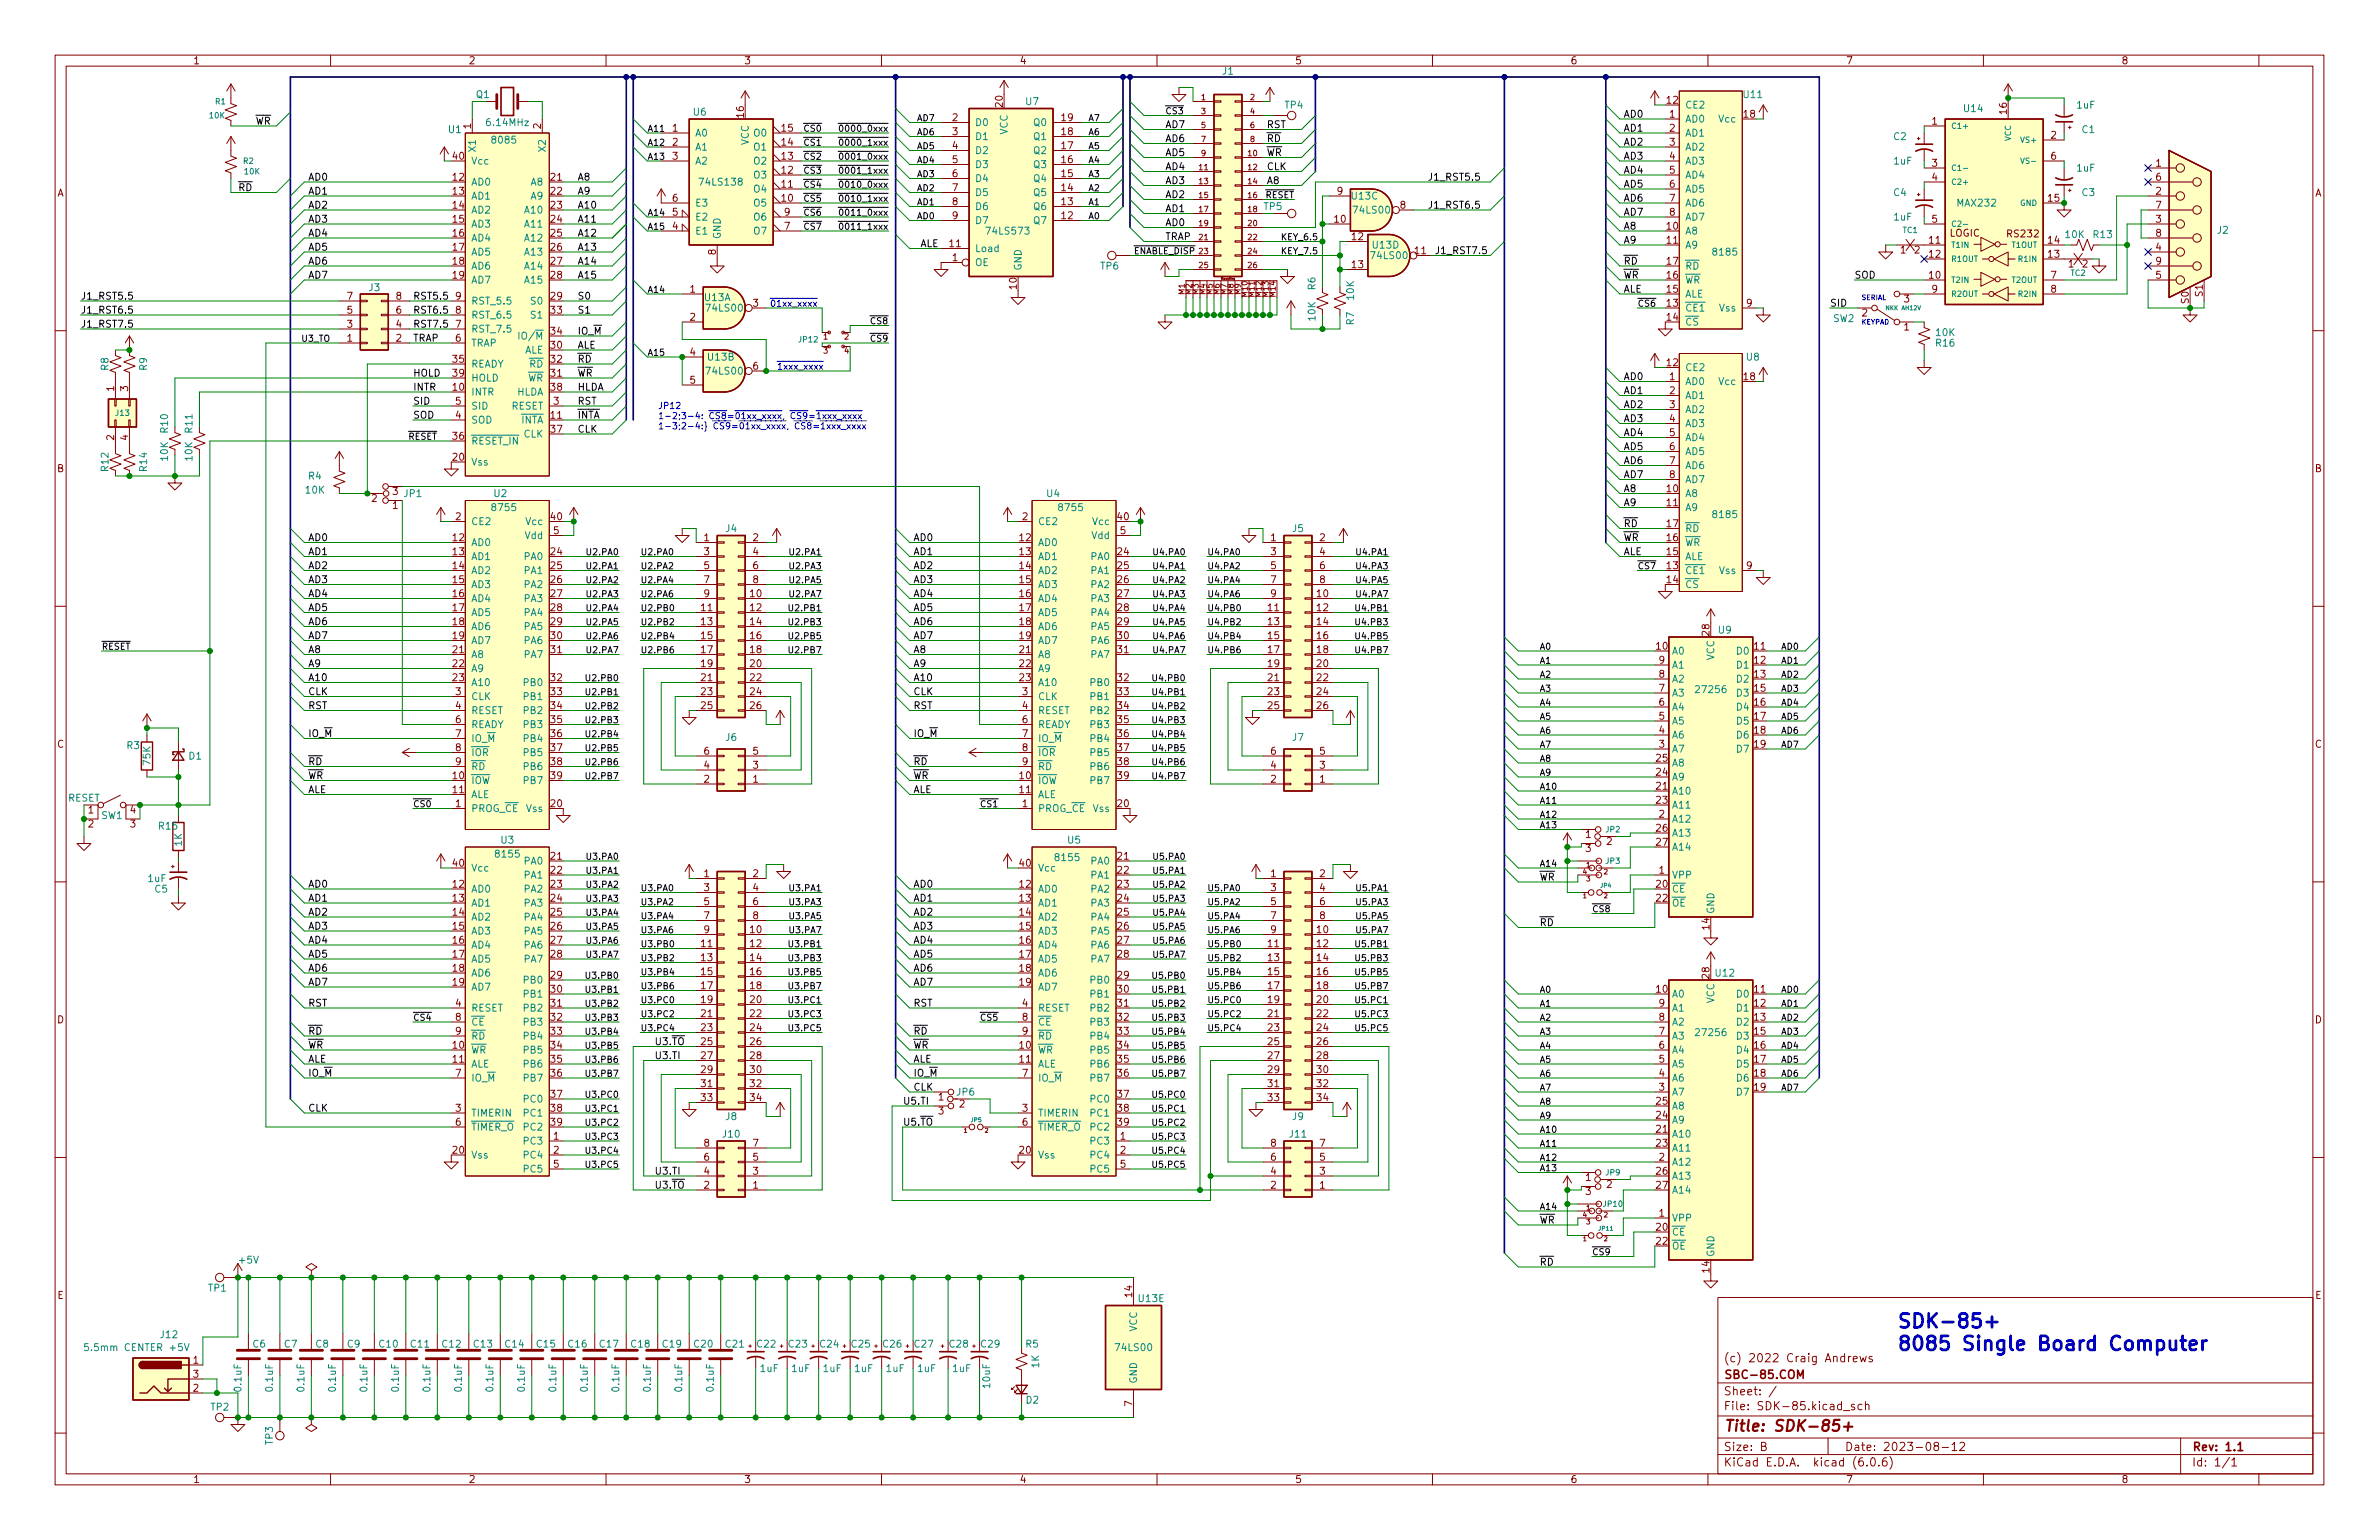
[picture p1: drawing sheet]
<svg xmlns="http://www.w3.org/2000/svg" width="432mm" height="279mm" viewBox="0 0 432 279" stroke-linecap="round" stroke-linejoin="round" font-family="sans-serif">
<defs><g id="words">
<g font-size="3.5" fill="#0000c2">
<text x="344.2" y="240.9">SDK-85+</text>
<text x="344.2" y="245">8085 Single Board Computer</text>
</g>
<text font-size="2.8" fill="#840000" x="312.8" y="259.7">Title: SDK-85+</text>
<g font-size="2.1" fill="#840000">
<text x="312.8" y="250.2">SBC-85.COM</text>
<text x="312.8" y="247.1">(c) 2022 Craig Andrews</text>
<text x="312.8" y="255.9">File: SDK-85.kicad_sch</text>
<text x="312.8" y="253.2">Sheet: /</text>
<text x="312.8" y="263.2">Size: B</text>
<text x="334.8" y="263.2">Date: 2023-08-12</text>
<text x="397.8" y="263.2">Rev: 1.1</text>
<text x="312.8" y="266">KiCad E.D.A. kicad (6.0.6)</text>
<text x="397.8" y="266">Id: 1/1</text>
</g>
<g font-size="1.8" fill="#840000">
<text x="35" y="11.7">1</text>
<text x="85" y="11.7">2</text>
<text x="135" y="11.7">3</text>
<text x="185" y="11.7">4</text>
<text x="235" y="11.7">5</text>
<text x="285" y="11.7">6</text>
<text x="335" y="11.7">7</text>
<text x="385" y="11.7">8</text>
<text x="85.5" y="23.4" transform="rotate(-90 85.5 23.4)">1</text>
<text x="98.2" y="23.4" transform="rotate(-90 98.2 23.4)">2</text>
<text x="122.1" y="23.9">1</text>
<text x="135" y="21.3" transform="rotate(-90 135 21.3)">16</text>
<text x="172.9" y="22">2</text>
<text x="182" y="19.4" transform="rotate(-90 182 19.4)">20</text>
<text x="192.7" y="22">19</text>
<text x="302.5" y="18.8">12</text>
<text x="303" y="21.3">1</text>
<text x="303" y="23.9">2</text>
<text x="316.5" y="21.3">18</text>
<text x="350.7" y="22.6">1</text>
<text x="364.2" y="20.7" transform="rotate(-90 364.2 20.7)">16</text>
<text x="82.2" y="29">40</text>
<text x="122.1" y="26.4">2</text>
<text x="122.1" y="29">3</text>
<text x="172.9" y="24.5">3</text>
<text x="172.9" y="27.1">4</text>
<text x="172.9" y="29.6">5</text>
<text x="192.7" y="29.6">16</text>
<text x="192.7" y="27.1">17</text>
<text x="192.7" y="24.5">18</text>
<text x="303" y="26.4">3</text>
<text x="303" y="29">4</text>
<text x="372.3" y="25.1">2</text>
<text x="372.3" y="29">6</text>
<text x="10.3" y="35.6">A</text>
<text x="82.2" y="32.8">12</text>
<text x="82.2" y="35.3">13</text>
<text x="100" y="32.8">21</text>
<text x="100" y="35.3">22</text>
<text x="172.9" y="32.1">6</text>
<text x="172.9" y="34.7">7</text>
<text x="192.7" y="34.7">14</text>
<text x="192.7" y="32.1">15</text>
<text x="242.7" y="35.3">9</text>
<text x="303" y="31.5">5</text>
<text x="303" y="34">6</text>
<text x="350.7" y="30.2">3</text>
<text x="350.7" y="32.8">4</text>
<text x="391.3" y="30.2">1</text>
<text x="391.3" y="35.3">2</text>
<text x="391.3" y="32.8">6</text>
<text x="420.1" y="35.6">A</text>
<text x="82.2" y="37.8">14</text>
<text x="82.2" y="40.4">15</text>
<text x="100" y="37.8">23</text>
<text x="100" y="40.4">24</text>
<text x="122.1" y="41.7">4</text>
<text x="122.1" y="39.1">5</text>
<text x="122.1" y="36.6">6</text>
<text x="142.4" y="41.7">7</text>
<text x="142.4" y="39.1">9</text>
<text x="172.9" y="37.2">8</text>
<text x="172.9" y="39.8">9</text>
<text x="192.7" y="39.8">12</text>
<text x="192.7" y="37.2">13</text>
<text x="242.2" y="40.4">10</text>
<text x="254.1" y="37.8">8</text>
<text x="302.5" y="41.7">10</text>
<text x="303" y="36.6">7</text>
<text x="303" y="39.1">8</text>
<text x="350.7" y="40.4">5</text>
<text x="371.8" y="36.6">15</text>
<text x="391.3" y="40.4">3</text>
<text x="391.3" y="37.8">7</text>
<text x="82.2" y="42.9">16</text>
<text x="82.2" y="45.5">17</text>
<text x="100" y="42.9">25</text>
<text x="100" y="45.5">26</text>
<text x="129.9" y="46.2" transform="rotate(-90 129.9 46.2)">8</text>
<text x="172.4" y="44.8">11</text>
<text x="172.9" y="47.4">1</text>
<text x="245.4" y="43.6">12</text>
<text x="256.8" y="46.1">11</text>
<text x="302.5" y="44.2">11</text>
<text x="344.9" y="46">1</text>
<text x="347.5" y="46">2</text>
<text x="350.2" y="44.2">11</text>
<text x="350.2" y="46.7">12</text>
<text x="353.8" y="42.9">LOGIC</text>
<text x="364.5" y="43.1">RS232</text>
<text x="371.8" y="46.7">13</text>
<text x="371.8" y="44.2">14</text>
<text x="391.3" y="45.5">4</text>
<text x="391.3" y="42.9">8</text>
<text x="82.2" y="48">18</text>
<text x="82.2" y="50.5">19</text>
<text x="100" y="48">27</text>
<text x="100" y="50.5">28</text>
<text x="125.2" y="53.1">1</text>
<text x="184.5" y="52.4" transform="rotate(-90 184.5 52.4)">10</text>
<text x="245.4" y="48.6">13</text>
<text x="302.5" y="50.5">16</text>
<text x="302.5" y="48">17</text>
<text x="302.5" y="53.1">15</text>
<text x="350.2" y="50.5">10</text>
<text x="350.7" y="53.1">9</text>
<text x="372.3" y="50.5">7</text>
<text x="372.3" y="53.1">8</text>
<text x="378" y="48.5">2</text>
<text x="391.3" y="50.5">5</text>
<text x="391.3" y="48">9</text>
<text x="399.8" y="53.8" transform="rotate(-90 399.8 53.8)">S1</text>
<text x="63" y="59.4">3</text>
<text x="63" y="56.9">5</text>
<text x="63" y="54.4">7</text>
<text x="71.9" y="59.4">4</text>
<text x="71.9" y="56.9">6</text>
<text x="71.9" y="54.4">8</text>
<text x="82.7" y="59.4">7</text>
<text x="82.7" y="56.9">8</text>
<text x="82.7" y="54.4">9</text>
<text x="100" y="54.4">29</text>
<text x="100" y="56.9">33</text>
<text x="125.2" y="58.2">2</text>
<text x="136.7" y="55.6">3</text>
<text x="302.5" y="58.2">14</text>
<text x="317" y="55.6">9</text>
<text x="338" y="57.4">2</text>
<text x="345.6" y="59.9">1</text>
<text x="345.6" y="54.9">3</text>
<text x="397.3" y="55.1" transform="rotate(-90 397.3 55.1)">S0</text>
<text x="63" y="62">1</text>
<text x="71.9" y="62">2</text>
<text x="82.2" y="65.8">35</text>
<text x="82.7" y="62">6</text>
<text x="100" y="63.2">30</text>
<text x="100" y="65.8">32</text>
<text x="100" y="60.7">34</text>
<text x="125.2" y="64.5">4</text>
<text x="20.7" y="71" transform="rotate(-90 20.7 71)">1</text>
<text x="23.2" y="71" transform="rotate(-90 23.2 71)">3</text>
<text x="82.2" y="70.9">10</text>
<text x="82.2" y="68.3">39</text>
<text x="100" y="68.3">31</text>
<text x="100" y="70.9">38</text>
<text x="125.2" y="69.6">5</text>
<text x="136.7" y="67.1">6</text>
<text x="302.5" y="66.4">12</text>
<text x="303" y="69">1</text>
<text x="303" y="71.5">2</text>
<text x="316.5" y="69">18</text>
<text x="82.7" y="75.9">4</text>
<text x="82.7" y="73.4">5</text>
<text x="100" y="75.9">11</text>
<text x="100.5" y="73.4">3</text>
<text x="303" y="74">3</text>
<text x="303" y="76.6">4</text>
<text x="20.7" y="79.9" transform="rotate(-90 20.7 79.9)">2</text>
<text x="23.2" y="79.9" transform="rotate(-90 23.2 79.9)">4</text>
<text x="82.2" y="83.6">20</text>
<text x="82.2" y="79.8">36</text>
<text x="100" y="78.5">37</text>
<text x="303" y="79.1">5</text>
<text x="303" y="81.7">6</text>
<text x="10.3" y="85.7">B</text>
<text x="302.5" y="89.3">10</text>
<text x="303" y="84.2">7</text>
<text x="303" y="86.7">8</text>
<text x="420.1" y="85.7">B</text>
<text x="67.5" y="91.1">2</text>
<text x="71.3" y="92.3">1</text>
<text x="82.7" y="94.4">2</text>
<text x="100" y="94.4">40</text>
<text x="185.6" y="94.4">2</text>
<text x="202.9" y="94.4">40</text>
<text x="302.5" y="95.6">17</text>
<text x="302.5" y="91.8">11</text>
<text x="82.2" y="98.2">12</text>
<text x="82.2" y="100.7">13</text>
<text x="100" y="100.7">24</text>
<text x="100.5" y="96.9">5</text>
<text x="127.8" y="98.2">1</text>
<text x="127.8" y="100.7">3</text>
<text x="136.7" y="98.2">2</text>
<text x="136.7" y="100.7">4</text>
<text x="185.1" y="98.2">12</text>
<text x="185.1" y="100.7">13</text>
<text x="202.9" y="100.7">24</text>
<text x="203.3" y="96.9">5</text>
<text x="230.6" y="98.2">1</text>
<text x="230.6" y="100.7">3</text>
<text x="239.5" y="98.2">2</text>
<text x="239.5" y="100.7">4</text>
<text x="302.5" y="98.2">16</text>
<text x="302.5" y="100.7">15</text>
<text x="82.2" y="103.3">14</text>
<text x="82.2" y="105.8">15</text>
<text x="100" y="103.3">25</text>
<text x="100" y="105.8">26</text>
<text x="127.8" y="103.3">5</text>
<text x="127.8" y="105.8">7</text>
<text x="136.7" y="103.3">6</text>
<text x="136.7" y="105.8">8</text>
<text x="185.1" y="103.3">14</text>
<text x="185.1" y="105.8">15</text>
<text x="202.9" y="103.3">25</text>
<text x="202.9" y="105.8">26</text>
<text x="230.6" y="103.3">5</text>
<text x="230.6" y="105.8">7</text>
<text x="239.5" y="103.3">6</text>
<text x="239.5" y="105.8">8</text>
<text x="302.5" y="105.8">14</text>
<text x="317" y="103.3">9</text>
<text x="82.2" y="108.3">16</text>
<text x="82.2" y="110.9">17</text>
<text x="82.2" y="113.4">18</text>
<text x="100" y="108.3">27</text>
<text x="100" y="110.9">28</text>
<text x="100" y="113.4">29</text>
<text x="127.3" y="110.9">11</text>
<text x="127.3" y="113.4">13</text>
<text x="127.8" y="108.3">9</text>
<text x="136.2" y="108.3">10</text>
<text x="136.2" y="110.9">12</text>
<text x="136.2" y="113.4">14</text>
<text x="185.1" y="108.3">16</text>
<text x="185.1" y="110.9">17</text>
<text x="185.1" y="113.4">18</text>
<text x="202.9" y="108.3">27</text>
<text x="202.9" y="110.9">28</text>
<text x="202.9" y="113.4">29</text>
<text x="230.2" y="110.9">11</text>
<text x="230.2" y="113.4">13</text>
<text x="230.6" y="108.3">9</text>
<text x="239" y="108.3">10</text>
<text x="239" y="110.9">12</text>
<text x="239" y="113.4">14</text>
<text x="82.2" y="116">19</text>
<text x="82.2" y="118.5">21</text>
<text x="100" y="116">30</text>
<text x="100" y="118.5">31</text>
<text x="127.3" y="116">15</text>
<text x="127.3" y="118.5">17</text>
<text x="136.2" y="116">16</text>
<text x="136.2" y="118.5">18</text>
<text x="185.1" y="116">19</text>
<text x="185.1" y="118.5">21</text>
<text x="202.9" y="116">30</text>
<text x="202.9" y="118.5">31</text>
<text x="230.2" y="116">15</text>
<text x="230.2" y="118.5">17</text>
<text x="239" y="116">16</text>
<text x="239" y="118.5">18</text>
<text x="300.6" y="117.9">10</text>
<text x="310.3" y="115.3" transform="rotate(-90 310.3 115.3)">28</text>
<text x="318.4" y="117.9">11</text>
<text x="82.2" y="121">22</text>
<text x="82.2" y="123.6">23</text>
<text x="100" y="123.6">32</text>
<text x="127.3" y="121">19</text>
<text x="127.3" y="123.6">21</text>
<text x="136.2" y="121">20</text>
<text x="136.2" y="123.6">22</text>
<text x="185.1" y="121">22</text>
<text x="185.1" y="123.6">23</text>
<text x="202.9" y="123.6">32</text>
<text x="230.2" y="121">19</text>
<text x="230.2" y="123.6">21</text>
<text x="239" y="121">20</text>
<text x="239" y="123.6">22</text>
<text x="301.1" y="125.5">7</text>
<text x="301.1" y="122.9">8</text>
<text x="301.1" y="120.4">9</text>
<text x="318.4" y="120.4">12</text>
<text x="318.4" y="122.9">13</text>
<text x="318.4" y="125.5">15</text>
<text x="82.7" y="126.1">3</text>
<text x="82.7" y="128.7">4</text>
<text x="82.7" y="131.2">6</text>
<text x="100" y="126.1">33</text>
<text x="100" y="128.7">34</text>
<text x="100" y="131.2">35</text>
<text x="127.3" y="126.1">23</text>
<text x="127.3" y="128.7">25</text>
<text x="136.2" y="126.1">24</text>
<text x="136.2" y="128.7">26</text>
<text x="185.6" y="126.1">3</text>
<text x="185.6" y="128.7">4</text>
<text x="185.6" y="131.2">6</text>
<text x="202.9" y="126.1">33</text>
<text x="202.9" y="128.7">34</text>
<text x="202.9" y="131.2">35</text>
<text x="230.2" y="126.1">23</text>
<text x="230.2" y="128.7">25</text>
<text x="239" y="126.1">24</text>
<text x="239" y="128.7">26</text>
<text x="301.1" y="130.6">5</text>
<text x="301.1" y="128">6</text>
<text x="318.4" y="128">16</text>
<text x="318.4" y="130.6">17</text>
<text x="10.3" y="135.6">C</text>
<text x="82.7" y="133.7">7</text>
<text x="82.7" y="136.3">8</text>
<text x="100" y="133.7">36</text>
<text x="100" y="136.3">37</text>
<text x="127.8" y="136.9">6</text>
<text x="136.7" y="136.9">5</text>
<text x="185.6" y="133.7">7</text>
<text x="185.6" y="136.3">8</text>
<text x="202.9" y="133.7">36</text>
<text x="202.9" y="136.3">37</text>
<text x="230.6" y="136.9">6</text>
<text x="239.5" y="136.9">5</text>
<text x="301.1" y="135.6">3</text>
<text x="301.1" y="133.1">4</text>
<text x="318.4" y="133.1">18</text>
<text x="318.4" y="135.6">19</text>
<text x="420.1" y="135.6">C</text>
<text x="82.2" y="141.4">10</text>
<text x="82.2" y="143.9">11</text>
<text x="82.7" y="138.8">9</text>
<text x="100" y="138.8">38</text>
<text x="100" y="141.4">39</text>
<text x="127.8" y="142">2</text>
<text x="127.8" y="139.4">4</text>
<text x="136.7" y="142">1</text>
<text x="136.7" y="139.4">3</text>
<text x="185.1" y="141.4">10</text>
<text x="185.1" y="143.9">11</text>
<text x="185.6" y="138.8">9</text>
<text x="202.9" y="138.8">38</text>
<text x="202.9" y="141.4">39</text>
<text x="230.6" y="142">2</text>
<text x="230.6" y="139.4">4</text>
<text x="239.5" y="142">1</text>
<text x="239.5" y="139.4">3</text>
<text x="300.6" y="143.3">21</text>
<text x="300.6" y="140.7">24</text>
<text x="300.6" y="138.2">25</text>
<text x="16" y="147.6">1</text>
<text x="23.6" y="147.6">4</text>
<text x="82.7" y="146.4">1</text>
<text x="100" y="146.4">20</text>
<text x="185.6" y="146.4">1</text>
<text x="202.9" y="146.4">20</text>
<text x="300.6" y="145.8">23</text>
<text x="301.1" y="148.3">2</text>
<text x="16" y="150.1">2</text>
<text x="23.6" y="150.1">3</text>
<text x="100" y="156">21</text>
<text x="202.9" y="156">21</text>
<text x="287.8" y="152">1</text>
<text x="287.8" y="154.6">3</text>
<text x="291.6" y="153.3">2</text>
<text x="300.6" y="150.9">26</text>
<text x="300.6" y="153.4">27</text>
<text x="82.2" y="161">12</text>
<text x="82.2" y="157.2">40</text>
<text x="100" y="158.5">22</text>
<text x="100" y="161">23</text>
<text x="127.8" y="159.1">1</text>
<text x="127.8" y="161.7">3</text>
<text x="136.7" y="159.1">2</text>
<text x="136.7" y="161.7">4</text>
<text x="185.1" y="161">12</text>
<text x="185.1" y="157.2">40</text>
<text x="202.9" y="158.5">22</text>
<text x="202.9" y="161">23</text>
<text x="230.6" y="159.1">1</text>
<text x="230.6" y="161.7">3</text>
<text x="239.5" y="159.1">2</text>
<text x="239.5" y="161.7">4</text>
<text x="300.6" y="161">20</text>
<text x="301.1" y="158.5">1</text>
<text x="82.2" y="163.6">13</text>
<text x="82.2" y="166.1">14</text>
<text x="100" y="163.6">24</text>
<text x="100" y="166.1">25</text>
<text x="127.8" y="164.2">5</text>
<text x="127.8" y="166.8">7</text>
<text x="136.7" y="164.2">6</text>
<text x="136.7" y="166.8">8</text>
<text x="185.1" y="163.6">13</text>
<text x="185.1" y="166.1">14</text>
<text x="202.9" y="163.6">24</text>
<text x="202.9" y="166.1">25</text>
<text x="230.6" y="164.2">5</text>
<text x="230.6" y="166.8">7</text>
<text x="239.5" y="164.2">6</text>
<text x="239.5" y="166.8">8</text>
<text x="300.6" y="163.6">22</text>
<text x="82.2" y="168.7">15</text>
<text x="82.2" y="171.2">16</text>
<text x="82.2" y="173.7">17</text>
<text x="100" y="168.7">26</text>
<text x="100" y="171.2">27</text>
<text x="100" y="173.7">28</text>
<text x="127.3" y="171.8">11</text>
<text x="127.8" y="169.3">9</text>
<text x="136.2" y="169.3">10</text>
<text x="136.2" y="171.8">12</text>
<text x="185.1" y="168.7">15</text>
<text x="185.1" y="171.2">16</text>
<text x="185.1" y="173.7">17</text>
<text x="202.9" y="168.7">26</text>
<text x="202.9" y="171.2">27</text>
<text x="202.9" y="173.7">28</text>
<text x="230.2" y="171.8">11</text>
<text x="230.6" y="169.3">9</text>
<text x="239" y="169.3">10</text>
<text x="239" y="171.8">12</text>
<text x="310.3" y="168.6" transform="rotate(-90 310.3 168.6)">14</text>
<text x="82.2" y="176.3">18</text>
<text x="82.2" y="178.8">19</text>
<text x="100" y="177.5">29</text>
<text x="127.3" y="174.4">13</text>
<text x="127.3" y="176.9">15</text>
<text x="127.3" y="179.5">17</text>
<text x="136.2" y="174.4">14</text>
<text x="136.2" y="176.9">16</text>
<text x="136.2" y="179.5">18</text>
<text x="185.1" y="176.3">18</text>
<text x="185.1" y="178.8">19</text>
<text x="202.9" y="177.5">29</text>
<text x="230.2" y="174.4">13</text>
<text x="230.2" y="176.9">15</text>
<text x="230.2" y="179.5">17</text>
<text x="239" y="174.4">14</text>
<text x="239" y="176.9">16</text>
<text x="239" y="179.5">18</text>
<text x="310.3" y="177.5" transform="rotate(-90 310.3 177.5)">28</text>
<text x="10.3" y="185.7">D</text>
<text x="82.7" y="182.6">4</text>
<text x="82.7" y="185.2">8</text>
<text x="100" y="180.1">30</text>
<text x="100" y="182.6">31</text>
<text x="100" y="185.2">32</text>
<text x="127.3" y="182">19</text>
<text x="127.3" y="184.5">21</text>
<text x="136.2" y="182">20</text>
<text x="136.2" y="184.5">22</text>
<text x="185.6" y="182.6">4</text>
<text x="185.6" y="185.2">8</text>
<text x="202.9" y="180.1">30</text>
<text x="202.9" y="182.6">31</text>
<text x="202.9" y="185.2">32</text>
<text x="230.2" y="182">19</text>
<text x="230.2" y="184.5">21</text>
<text x="239" y="182">20</text>
<text x="239" y="184.5">22</text>
<text x="300.6" y="180.1">10</text>
<text x="301.1" y="185.2">8</text>
<text x="301.1" y="182.6">9</text>
<text x="318.4" y="180.1">11</text>
<text x="318.4" y="182.6">12</text>
<text x="318.4" y="185.2">13</text>
<text x="420.1" y="185.7">D</text>
<text x="82.2" y="190.2">10</text>
<text x="82.7" y="187.7">9</text>
<text x="100" y="187.7">33</text>
<text x="100" y="190.2">34</text>
<text x="127.3" y="187.1">23</text>
<text x="136.2" y="187.1">24</text>
<text x="136.2" y="189.6">26</text>
<text x="185.1" y="190.2">10</text>
<text x="185.6" y="187.7">9</text>
<text x="202.9" y="187.7">33</text>
<text x="202.9" y="190.2">34</text>
<text x="230.2" y="187.1">23</text>
<text x="230.2" y="189.6">25</text>
<text x="239" y="187.1">24</text>
<text x="239" y="189.6">26</text>
<text x="301.1" y="190.2">6</text>
<text x="301.1" y="187.7">7</text>
<text x="318.4" y="187.7">15</text>
<text x="318.4" y="190.2">16</text>
<text x="82.2" y="192.8">11</text>
<text x="82.7" y="195.3">7</text>
<text x="100" y="192.8">35</text>
<text x="100" y="195.3">36</text>
<text x="127.3" y="192.2">27</text>
<text x="127.3" y="194.7">29</text>
<text x="127.3" y="197.2">31</text>
<text x="136.2" y="192.2">28</text>
<text x="136.2" y="194.7">30</text>
<text x="136.2" y="197.2">32</text>
<text x="185.1" y="192.8">11</text>
<text x="185.6" y="195.3">7</text>
<text x="202.9" y="192.8">35</text>
<text x="202.9" y="195.3">36</text>
<text x="230.2" y="192.2">27</text>
<text x="230.2" y="194.7">29</text>
<text x="230.2" y="197.2">31</text>
<text x="239" y="192.2">28</text>
<text x="239" y="194.7">30</text>
<text x="239" y="197.2">32</text>
<text x="301.1" y="197.9">3</text>
<text x="301.1" y="195.3">4</text>
<text x="301.1" y="192.8">5</text>
<text x="318.4" y="192.8">17</text>
<text x="318.4" y="195.3">18</text>
<text x="318.4" y="197.9">19</text>
<text x="82.7" y="201.7">3</text>
<text x="100" y="199.1">37</text>
<text x="100" y="201.7">38</text>
<text x="127.3" y="199.8">33</text>
<text x="136.2" y="199.8">34</text>
<text x="170.3" y="199.6">1</text>
<text x="170.3" y="202.2">3</text>
<text x="174.1" y="200.9">2</text>
<text x="185.6" y="201.7">3</text>
<text x="202.9" y="199.1">37</text>
<text x="202.9" y="201.7">38</text>
<text x="230.2" y="199.8">33</text>
<text x="239" y="199.8">34</text>
<text x="300.6" y="202.9">24</text>
<text x="300.6" y="200.4">25</text>
<text x="82.2" y="209.3">20</text>
<text x="82.7" y="204.2">6</text>
<text x="100" y="204.2">39</text>
<text x="100.5" y="206.8">1</text>
<text x="100.5" y="209.3">2</text>
<text x="127.8" y="208">8</text>
<text x="136.7" y="208">7</text>
<text x="185.1" y="209.3">20</text>
<text x="185.6" y="204.2">6</text>
<text x="202.9" y="204.2">39</text>
<text x="203.3" y="206.8">1</text>
<text x="203.3" y="209.3">2</text>
<text x="230.6" y="208">8</text>
<text x="239.5" y="208">7</text>
<text x="300.6" y="205.5">21</text>
<text x="300.6" y="208">23</text>
<text x="100.5" y="211.8">5</text>
<text x="127.8" y="215.6">2</text>
<text x="127.8" y="213.1">4</text>
<text x="127.8" y="210.6">6</text>
<text x="136.7" y="215.6">1</text>
<text x="136.7" y="213.1">3</text>
<text x="136.7" y="210.6">5</text>
<text x="203.3" y="211.8">5</text>
<text x="230.6" y="215.6">2</text>
<text x="230.6" y="213.1">4</text>
<text x="230.6" y="210.6">6</text>
<text x="239.5" y="215.6">1</text>
<text x="239.5" y="213.1">3</text>
<text x="239.5" y="210.6">5</text>
<text x="287.8" y="214.2">1</text>
<text x="291.6" y="215.5">2</text>
<text x="300.6" y="213.1">26</text>
<text x="300.6" y="215.6">27</text>
<text x="301.1" y="210.6">2</text>
<text x="287.8" y="216.8">3</text>
<text x="301.1" y="220.7">1</text>
<text x="300.6" y="223.3">20</text>
<text x="300.6" y="225.8">22</text>
<text x="310.3" y="230.9" transform="rotate(-90 310.3 230.9)">14</text>
<text x="10.4" y="235.7">E</text>
<text x="205.5" y="235.3" transform="rotate(-90 205.5 235.3)">14</text>
<text x="420.2" y="235.7">E</text>
<text x="35.1" y="247.4">1</text>
<text x="35.1" y="249.9">3</text>
<text x="35.1" y="252.5">2</text>
<text x="205.5" y="255.1" transform="rotate(-90 205.5 255.1)">7</text>
<text x="35" y="269.1">1</text>
<text x="85" y="269.1">2</text>
<text x="135" y="269.1">3</text>
<text x="185" y="269.1">4</text>
<text x="235" y="269.1">5</text>
<text x="285" y="269.1">6</text>
<text x="335" y="269.1">7</text>
<text x="385" y="269.1">8</text>
</g>
<g font-size="1.8" fill="#008484">
<text x="86.5" y="17.8">Q1</text>
<text x="221.9" y="13.5">J1</text>
<text x="316.5" y="17.8">U11</text>
<text x="88.5" y="22.9">6.14MHz</text>
<text x="125.9" y="21">U6</text>
<text x="176.9" y="22.9">D0</text>
<text x="186.2" y="19.1">U7</text>
<text x="187.8" y="22.9">Q0</text>
<text x="233.2" y="19.7">TP4</text>
<text x="305.8" y="22.2">AD0</text>
<text x="305.8" y="19.7">CE2</text>
<text x="312.1" y="22.2">Vcc</text>
<text x="356.5" y="20.3">U14</text>
<text x="377" y="19.7">1uF</text>
<text x="81.4" y="24.1">U1</text>
<text x="85.5" y="29.8">Vcc</text>
<text x="86.4" y="27.3" transform="rotate(-90 86.4 27.3)">X1</text>
<text x="89.5" y="26">8085</text>
<text x="99.1" y="27.3" transform="rotate(-90 99.1 27.3)">X2</text>
<text x="126.1" y="24.8">A0</text>
<text x="126.1" y="27.3">A1</text>
<text x="126.1" y="29.8">A2</text>
<text x="135.9" y="26.3" transform="rotate(-90 135.9 26.3)">VCC</text>
<text x="137" y="29.8">O2</text>
<text x="137" y="27.3">O1</text>
<text x="137" y="24.8">O0</text>
<text x="176.9" y="25.4">D1</text>
<text x="176.9" y="27.9">D2</text>
<text x="182.9" y="24.4" transform="rotate(-90 182.9 24.4)">VCC</text>
<text x="187.8" y="27.9">Q2</text>
<text x="187.8" y="25.4">Q1</text>
<text x="305.8" y="24.8">AD1</text>
<text x="305.8" y="27.3">AD2</text>
<text x="305.8" y="29.8">AD3</text>
<text x="343.7" y="25.4">C2</text>
<text x="343.8" y="29.8">1uF</text>
<text x="377.9" y="24.1">C1</text>
<text x="85.5" y="33.7">AD0</text>
<text x="96.4" y="33.7">A8</text>
<text x="127.2" y="33.7">74LS138</text>
<text x="137" y="34.9">O4</text>
<text x="137" y="32.4">O3</text>
<text x="176.9" y="30.5">D3</text>
<text x="176.9" y="33">D4</text>
<text x="176.9" y="35.6">D5</text>
<text x="187.8" y="35.6">Q5</text>
<text x="187.8" y="33">Q4</text>
<text x="187.8" y="30.5">Q3</text>
<text x="305.8" y="32.4">AD4</text>
<text x="305.8" y="34.9">AD5</text>
<text x="343.7" y="35.6">C4</text>
<text x="377" y="31.1">1uF</text>
<text x="377.9" y="35.6">C3</text>
<text x="85.5" y="36.2">AD1</text>
<text x="85.5" y="38.7">AD2</text>
<text x="85.5" y="41.3">AD3</text>
<text x="95.4" y="38.7">A10</text>
<text x="95.4" y="41.3">A11</text>
<text x="96.4" y="36.2">A9</text>
<text x="126.1" y="40">E2</text>
<text x="126.1" y="37.5">E3</text>
<text x="137" y="37.5">O5</text>
<text x="137" y="40">O6</text>
<text x="176.9" y="38.1">D6</text>
<text x="176.9" y="40.6">D7</text>
<text x="187.8" y="40.6">Q7</text>
<text x="187.8" y="38.1">Q6</text>
<text x="245.4" y="36.2">U13C</text>
<text x="245.8" y="38.7">74LS00</text>
<text x="305.8" y="37.5">AD6</text>
<text x="305.8" y="40">AD7</text>
<text x="343.8" y="40">1uF</text>
<text x="355.3" y="37.5">MAX232</text>
<text x="85.5" y="43.8">AD4</text>
<text x="85.5" y="46.4">AD5</text>
<text x="95.4" y="43.8">A12</text>
<text x="95.4" y="46.4">A13</text>
<text x="126.1" y="42.5">E1</text>
<text x="130.8" y="43.4" transform="rotate(-90 130.8 43.4)">GND</text>
<text x="137" y="42.5">O7</text>
<text x="176.9" y="45.7">Load</text>
<text x="179.3" y="42.5">74LS573</text>
<text x="249" y="47">74LS00</text>
<text x="249.2" y="45.1">U13D</text>
<text x="305.8" y="42.5">A8</text>
<text x="305.8" y="45.1">A9</text>
<text x="311.1" y="46.4">8185</text>
<text x="374.9" y="43.2">10K</text>
<text x="380" y="43.2">R13</text>
<text x="402.5" y="42.4">J2</text>
<text x="67" y="52.8">J3</text>
<text x="85.5" y="48.9">AD6</text>
<text x="85.5" y="51.4">AD7</text>
<text x="95.4" y="48.9">A14</text>
<text x="95.4" y="51.4">A15</text>
<text x="176.9" y="48.3">OE</text>
<text x="185.4" y="49.1" transform="rotate(-90 185.4 49.1)">GND</text>
<text x="199.8" y="48.9">TP6</text>
<text x="238.8" y="52.6" transform="rotate(-90 238.8 52.6)">R6</text>
<text x="305.8" y="51.4">~{WR}</text>
<text x="305.8" y="48.9">~{RD}</text>
<text x="305.8" y="54">ALE</text>
<text x="375.4" y="48.5">1</text>
<text x="85.5" y="57.8">RST_6.5</text>
<text x="85.5" y="55.2">RST_5.5</text>
<text x="96.5" y="55.2">S0</text>
<text x="96.5" y="57.8">S1</text>
<text x="127.9" y="54.6">U13A</text>
<text x="128.3" y="56.5">74LS00</text>
<text x="238.8" y="58.1" transform="rotate(-90 238.8 58.1)">10K</text>
<text x="245.7" y="58.9" transform="rotate(-90 245.7 58.9)">R7</text>
<text x="245.7" y="54.3" transform="rotate(-90 245.7 54.3)">10K</text>
<text x="305.8" y="56.5">~{CE1} Vss</text>
<text x="305.8" y="59.1">~{CS}</text>
<text x="332.7" y="58.4">SW2</text>
<text x="85.5" y="62.9">TRAP</text>
<text x="85.5" y="60.3">RST_7.5</text>
<text x="93.5" y="61.6">IO/~{M}</text>
<text x="95.1" y="64.1">ALE</text>
<text x="128.5" y="65.4">U13B</text>
<text x="317" y="65.4">U8</text>
<text x="351.4" y="62.9">R16</text>
<text x="351.4" y="61">10K</text>
<text x="19.7" y="67.2" transform="rotate(-90 19.7 67.2)">R8</text>
<text x="26.7" y="67.2" transform="rotate(-90 26.7 67.2)">R9</text>
<text x="85.5" y="71.8">INTR</text>
<text x="85.5" y="66.7">READY</text>
<text x="85.5" y="69.2">HOLD</text>
<text x="93.8" y="71.8">HLDA</text>
<text x="94.4" y="69.2">~{WR}</text>
<text x="94.7" y="66.7">~{RD}</text>
<text x="128.3" y="67.9">74LS00</text>
<text x="305.8" y="69.8">AD0</text>
<text x="305.8" y="67.3">CE2</text>
<text x="312.1" y="69.8">Vcc</text>
<text x="85.5" y="76.8">SOD</text>
<text x="85.5" y="74.3">SID</text>
<text x="92.8" y="74.3">RESET</text>
<text x="93.2" y="76.8">~{INTA}</text>
<text x="305.8" y="72.4">AD1</text>
<text x="305.8" y="74.9">AD2</text>
<text x="305.8" y="77.5">AD3</text>
<text x="30.5" y="83.5" transform="rotate(-90 30.5 83.5)">10K</text>
<text x="30.5" y="78.5" transform="rotate(-90 30.5 78.5)">R10</text>
<text x="34.9" y="83.5" transform="rotate(-90 34.9 83.5)">10K</text>
<text x="34.9" y="78.5" transform="rotate(-90 34.9 78.5)">R11</text>
<text x="85.5" y="80.6">~{RESET_IN}</text>
<text x="95" y="79.4">CLK</text>
<text x="305.8" y="80">AD4</text>
<text x="305.8" y="82.5">AD5</text>
<text x="19.7" y="85.4" transform="rotate(-90 19.7 85.4)">R12</text>
<text x="26.7" y="85.4" transform="rotate(-90 26.7 85.4)">R14</text>
<text x="55.5" y="89.5">10K</text>
<text x="56" y="87">R4</text>
<text x="71.3" y="89.8">3 JP1</text>
<text x="85.5" y="84.5">Vss</text>
<text x="305.8" y="85.1">AD6</text>
<text x="305.8" y="87.6">AD7</text>
<text x="85.5" y="95.2">CE2</text>
<text x="89.5" y="92.7">8755</text>
<text x="89.7" y="90.2">U2</text>
<text x="95.5" y="95.2">Vcc</text>
<text x="188.3" y="95.2">CE2</text>
<text x="190" y="90.2">U4</text>
<text x="192.3" y="92.7">8755</text>
<text x="198.4" y="95.2">Vcc</text>
<text x="305.8" y="90.2">A8</text>
<text x="305.8" y="92.7">A9</text>
<text x="311.1" y="94">8185</text>
<text x="85.5" y="99.1">AD0</text>
<text x="85.5" y="101.6">AD1</text>
<text x="95.2" y="101.6">PA0</text>
<text x="95.3" y="97.8">Vdd</text>
<text x="131.7" y="96.5">J4</text>
<text x="188.3" y="99.1">AD0</text>
<text x="188.3" y="101.6">AD1</text>
<text x="198.1" y="101.6">PA0</text>
<text x="198.2" y="97.8">Vdd</text>
<text x="234.6" y="96.5">J5</text>
<text x="305.8" y="99.1">~{WR}</text>
<text x="305.8" y="96.5">~{RD}</text>
<text x="305.8" y="101.6">ALE</text>
<text x="85.5" y="104.1">AD2</text>
<text x="85.5" y="106.7">AD3</text>
<text x="95.2" y="104.1">PA1</text>
<text x="95.2" y="106.7">PA2</text>
<text x="188.3" y="104.1">AD2</text>
<text x="188.3" y="106.7">AD3</text>
<text x="198.1" y="104.1">PA1</text>
<text x="198.1" y="106.7">PA2</text>
<text x="305.8" y="104.1">~{CE1} Vss</text>
<text x="305.8" y="106.7">~{CS}</text>
<text x="85.5" y="109.2">AD4</text>
<text x="85.5" y="111.8">AD5</text>
<text x="95.2" y="109.2">PA3</text>
<text x="95.2" y="111.8">PA4</text>
<text x="188.3" y="109.2">AD4</text>
<text x="188.3" y="111.8">AD5</text>
<text x="198.1" y="109.2">PA3</text>
<text x="198.1" y="111.8">PA4</text>
<text x="85.5" y="114.3">AD6</text>
<text x="85.5" y="116.8">AD7</text>
<text x="85.5" y="119.4">A8</text>
<text x="95.2" y="114.3">PA5</text>
<text x="95.2" y="116.8">PA6</text>
<text x="95.2" y="119.4">PA7</text>
<text x="188.3" y="114.3">AD6</text>
<text x="188.3" y="116.8">AD7</text>
<text x="188.3" y="119.4">A8</text>
<text x="198.1" y="114.3">PA5</text>
<text x="198.1" y="116.8">PA6</text>
<text x="198.1" y="119.4">PA7</text>
<text x="303.4" y="118.7">A0</text>
<text x="311.1" y="119.8" transform="rotate(-90 311.1 119.8)">VCC</text>
<text x="311.9" y="114.9">U9</text>
<text x="315.4" y="118.7">D0</text>
<text x="85.5" y="121.9">A9</text>
<text x="85.5" y="124.5">A10</text>
<text x="95.2" y="124.5">PB0</text>
<text x="188.3" y="121.9">A9</text>
<text x="188.3" y="124.5">A10</text>
<text x="198.1" y="124.5">PB0</text>
<text x="303.4" y="123.8">A2</text>
<text x="303.4" y="121.3">A1</text>
<text x="308.1" y="125.7">27256</text>
<text x="315.4" y="121.3">D1</text>
<text x="315.4" y="123.8">D2</text>
<text x="85.5" y="127">CLK</text>
<text x="85.5" y="129.5">RESET</text>
<text x="95.2" y="127">PB1</text>
<text x="95.2" y="129.5">PB2</text>
<text x="188.3" y="127">CLK</text>
<text x="188.3" y="129.5">RESET</text>
<text x="198.1" y="127">PB1</text>
<text x="198.1" y="129.5">PB2</text>
<text x="303.4" y="131.4">A5</text>
<text x="303.4" y="128.9">A4</text>
<text x="303.4" y="126.4">A3</text>
<text x="315.4" y="126.4">D3</text>
<text x="315.4" y="128.9">D4</text>
<text x="315.4" y="131.4">D5</text>
<text x="23" y="135.9">R3</text>
<text x="34.3" y="137.8">D1</text>
<text x="85.5" y="132.1">READY</text>
<text x="85.5" y="134.6">IO_~{M}</text>
<text x="85.5" y="137.2">~{IOR}</text>
<text x="95.2" y="132.1">PB3</text>
<text x="95.2" y="134.6">PB4</text>
<text x="95.2" y="137.2">PB5</text>
<text x="131.7" y="134.4">J6</text>
<text x="188.3" y="132.1">READY</text>
<text x="188.3" y="134.6">IO_~{M}</text>
<text x="188.3" y="137.2">~{IOR}</text>
<text x="198.1" y="132.1">PB3</text>
<text x="198.1" y="134.6">PB4</text>
<text x="198.1" y="137.2">PB5</text>
<text x="234.6" y="134.4">J7</text>
<text x="303.4" y="136.5">A7</text>
<text x="303.4" y="134">A6</text>
<text x="315.4" y="134">D6</text>
<text x="315.4" y="136.5">D7</text>
<text x="27.3" y="138.8" transform="rotate(-90 27.3 138.8)">75K</text>
<text x="85.5" y="139.7">~{RD}</text>
<text x="95.2" y="139.7">PB6</text>
<text x="95.2" y="142.2">PB7</text>
<text x="188.3" y="139.7">~{RD}</text>
<text x="198.1" y="139.7">PB6</text>
<text x="198.1" y="142.2">PB7</text>
<text x="303.4" y="141.6">A9</text>
<text x="303.4" y="139.1">A8</text>
<text x="12.3" y="145.4">RESET</text>
<text x="18.4" y="148.6">SW1</text>
<text x="85.5" y="147.3">PROG_~{CE}</text>
<text x="85.5" y="144.8">ALE</text>
<text x="95.5" y="147.3">Vss</text>
<text x="188.3" y="147.3">PROG_~{CE}</text>
<text x="188.3" y="144.8">ALE</text>
<text x="198.4" y="147.3">Vss</text>
<text x="303.4" y="149.2">A12</text>
<text x="303.4" y="144.1">A10</text>
<text x="303.4" y="146.7">A11</text>
<text x="28.9" y="150.5">R15</text>
<text x="33" y="153.5" transform="rotate(-90 33 153.5)">1K</text>
<text x="90.1" y="155.6">8155</text>
<text x="90.9" y="153">U3</text>
<text x="193.8" y="153">U5</text>
<text x="303.4" y="151.8">A13</text>
<text x="303.4" y="154.3">A14</text>
<text x="26.9" y="160">1uF</text>
<text x="28.1" y="161.9">C5</text>
<text x="85.5" y="161.9">AD0</text>
<text x="85.5" y="158.1">Vcc</text>
<text x="95.2" y="156.8">PA0</text>
<text x="95.2" y="159.4">PA1</text>
<text x="95.2" y="161.9">PA2</text>
<text x="188.3" y="161.9">AD0</text>
<text x="188.3" y="158.1">Vcc</text>
<text x="191.7" y="156.2">8155</text>
<text x="198.1" y="156.8">PA0</text>
<text x="198.1" y="159.4">PA1</text>
<text x="198.1" y="161.9">PA2</text>
<text x="303.4" y="159.4">VPP</text>
<text x="303.4" y="161.9">~{CE}</text>
<text x="85.5" y="164.5">AD1</text>
<text x="85.5" y="167">AD2</text>
<text x="95.2" y="164.5">PA3</text>
<text x="95.2" y="167">PA4</text>
<text x="188.3" y="164.5">AD1</text>
<text x="188.3" y="167">AD2</text>
<text x="198.1" y="164.5">PA3</text>
<text x="198.1" y="167">PA4</text>
<text x="303.4" y="164.5">~{OE}</text>
<text x="311.1" y="165.9" transform="rotate(-90 311.1 165.9)">GND</text>
<text x="85.5" y="169.5">AD3</text>
<text x="85.5" y="172.1">AD4</text>
<text x="95.2" y="169.5">PA5</text>
<text x="95.2" y="172.1">PA6</text>
<text x="188.3" y="169.5">AD3</text>
<text x="188.3" y="172.1">AD4</text>
<text x="198.1" y="169.5">PA5</text>
<text x="198.1" y="172.1">PA6</text>
<text x="85.5" y="174.6">AD5</text>
<text x="85.5" y="177.2">AD6</text>
<text x="85.5" y="179.7">AD7</text>
<text x="95.2" y="174.6">PA7</text>
<text x="95.2" y="178.4">PB0</text>
<text x="188.3" y="174.6">AD5</text>
<text x="188.3" y="177.2">AD6</text>
<text x="188.3" y="179.7">AD7</text>
<text x="198.1" y="174.6">PA7</text>
<text x="198.1" y="178.4">PB0</text>
<text x="311.4" y="177.2">U12</text>
<text x="85.5" y="183.5">RESET</text>
<text x="95.2" y="181">PB1</text>
<text x="95.2" y="183.5">PB2</text>
<text x="188.3" y="183.5">RESET</text>
<text x="198.1" y="181">PB1</text>
<text x="198.1" y="183.5">PB2</text>
<text x="303.4" y="181">A0</text>
<text x="303.4" y="183.5">A1</text>
<text x="311.1" y="182" transform="rotate(-90 311.1 182)">VCC</text>
<text x="315.4" y="181">D0</text>
<text x="315.4" y="183.5">D1</text>
<text x="85.5" y="191.1">~{WR}</text>
<text x="85.5" y="186.1">~{CE}</text>
<text x="85.5" y="188.6">~{RD}</text>
<text x="95.2" y="186.1">PB3</text>
<text x="95.2" y="188.6">PB4</text>
<text x="95.2" y="191.1">PB5</text>
<text x="188.3" y="191.1">~{WR}</text>
<text x="188.3" y="186.1">~{CE}</text>
<text x="188.3" y="188.6">~{RD}</text>
<text x="198.1" y="186.1">PB3</text>
<text x="198.1" y="188.6">PB4</text>
<text x="198.1" y="191.1">PB5</text>
<text x="303.4" y="191.1">A4</text>
<text x="303.4" y="188.6">A3</text>
<text x="303.4" y="186.1">A2</text>
<text x="308.1" y="188">27256</text>
<text x="315.4" y="186.1">D2</text>
<text x="315.4" y="188.6">D3</text>
<text x="315.4" y="191.1">D4</text>
<text x="85.5" y="193.7">ALE</text>
<text x="85.5" y="196.2">IO_~{M}</text>
<text x="95.2" y="193.7">PB6</text>
<text x="95.2" y="196.2">PB7</text>
<text x="188.3" y="193.7">ALE</text>
<text x="188.3" y="196.2">IO_~{M}</text>
<text x="198.1" y="193.7">PB6</text>
<text x="198.1" y="196.2">PB7</text>
<text x="303.4" y="196.2">A6</text>
<text x="303.4" y="193.7">A5</text>
<text x="315.4" y="193.7">D5</text>
<text x="315.4" y="196.2">D6</text>
<text x="85.5" y="202.6">TIMERIN</text>
<text x="95.2" y="200">PC0</text>
<text x="95.2" y="202.6">PC1</text>
<text x="131.7" y="203.2">J8</text>
<text x="173.7" y="198.8">JP6</text>
<text x="188.3" y="202.6">TIMERIN</text>
<text x="198.1" y="200">PC0</text>
<text x="198.1" y="202.6">PC1</text>
<text x="234.6" y="203.2">J9</text>
<text x="303.4" y="203.8">A9</text>
<text x="303.4" y="201.3">A8</text>
<text x="303.4" y="198.8">A7</text>
<text x="315.4" y="198.8">D7</text>
<text x="85.5" y="205.1">~{TIMER_O}PC2</text>
<text x="95.2" y="207.6">PC3</text>
<text x="131.2" y="206.4">J10</text>
<text x="188.3" y="205.1">~{TIMER_O}PC2</text>
<text x="198.1" y="207.6">PC3</text>
<text x="234.1" y="206.4">J11</text>
<text x="303.4" y="206.4">A10</text>
<text x="303.4" y="208.9">A11</text>
<text x="85.5" y="210.2">Vss</text>
<text x="95.2" y="210.2">PC4</text>
<text x="95.2" y="212.7">PC5</text>
<text x="188.3" y="210.2">Vss</text>
<text x="198.1" y="210.2">PC4</text>
<text x="198.1" y="212.7">PC5</text>
<text x="303.4" y="211.5">A12</text>
<text x="303.4" y="214">A13</text>
<text x="303.4" y="221.6">VPP</text>
<text x="303.4" y="216.5">A14</text>
<text x="303.4" y="224.2">~{CE}</text>
<text x="303.4" y="226.7">~{OE}</text>
<text x="43.5" y="229.2">+5V</text>
<text x="311.1" y="228.1" transform="rotate(-90 311.1 228.1)">GND</text>
<text x="37.9" y="234.3">TP1</text>
<text x="206.7" y="236.2">U13E</text>
<text x="16.2" y="245.1">5.5mm CENTER +5V</text>
<text x="29.2" y="242.8">J12</text>
<text x="45.9" y="244.5">C6</text>
<text x="51.6" y="244.5">C7</text>
<text x="57.3" y="244.5">C8</text>
<text x="63.1" y="244.5">C9</text>
<text x="68.9" y="244.5">C10</text>
<text x="74.6" y="244.5">C11</text>
<text x="80.3" y="244.5">C12</text>
<text x="86" y="244.5">C13</text>
<text x="91.7" y="244.5">C14</text>
<text x="97.5" y="244.5">C15</text>
<text x="103.2" y="244.5">C16</text>
<text x="108.9" y="244.5">C17</text>
<text x="114.6" y="244.5">C18</text>
<text x="120.3" y="244.5">C19</text>
<text x="126" y="244.5">C20</text>
<text x="131.7" y="244.5">C21</text>
<text x="137.5" y="244.5">C22</text>
<text x="143.2" y="244.5">C23</text>
<text x="148.9" y="244.5">C24</text>
<text x="154.6" y="244.5">C25</text>
<text x="160.3" y="244.5">C26</text>
<text x="166" y="244.5">C27</text>
<text x="172.4" y="244.5">C28</text>
<text x="178.1" y="244.5">C29</text>
<text x="186.2" y="244.5">R5</text>
<text x="202.6" y="245.1">74LS00</text>
<text x="206.4" y="241.6" transform="rotate(-90 206.4 241.6)">VCC</text>
<text x="138" y="248.9">1uF</text>
<text x="143.7" y="248.9">1uF</text>
<text x="149.5" y="248.9">1uF</text>
<text x="155.2" y="248.9">1uF</text>
<text x="160.9" y="248.9">1uF</text>
<text x="166.6" y="248.9">1uF</text>
<text x="173" y="248.9">1uF</text>
<text x="179.7" y="251.8" transform="rotate(-90 179.7 251.8)">10uF</text>
<text x="188.6" y="248.1" transform="rotate(-90 188.6 248.1)">1K</text>
<text x="206.4" y="251.1" transform="rotate(-90 206.4 251.1)">GND</text>
<text x="38.3" y="255.9">TP2</text>
<text x="43.8" y="252.3" transform="rotate(-90 43.8 252.3)">0.1uF</text>
<text x="49.5" y="252.3" transform="rotate(-90 49.5 252.3)">0.1uF</text>
<text x="55.2" y="252.3" transform="rotate(-90 55.2 252.3)">0.1uF</text>
<text x="61" y="252.3" transform="rotate(-90 61 252.3)">0.1uF</text>
<text x="66.7" y="252.3" transform="rotate(-90 66.7 252.3)">0.1uF</text>
<text x="72.4" y="252.3" transform="rotate(-90 72.4 252.3)">0.1uF</text>
<text x="78.1" y="252.3" transform="rotate(-90 78.1 252.3)">0.1uF</text>
<text x="83.8" y="252.3" transform="rotate(-90 83.8 252.3)">0.1uF</text>
<text x="89.5" y="252.3" transform="rotate(-90 89.5 252.3)">0.1uF</text>
<text x="95.2" y="252.3" transform="rotate(-90 95.2 252.3)">0.1uF</text>
<text x="101" y="252.3" transform="rotate(-90 101 252.3)">0.1uF</text>
<text x="106.7" y="252.3" transform="rotate(-90 106.7 252.3)">0.1uF</text>
<text x="112.4" y="252.3" transform="rotate(-90 112.4 252.3)">0.1uF</text>
<text x="118.1" y="252.3" transform="rotate(-90 118.1 252.3)">0.1uF</text>
<text x="123.8" y="252.3" transform="rotate(-90 123.8 252.3)">0.1uF</text>
<text x="129.5" y="252.3" transform="rotate(-90 129.5 252.3)">0.1uF</text>
<text x="186.2" y="254.6">D2</text>
<text x="49.5" y="262.1" transform="rotate(-90 49.5 262.1)">TP3</text>
</g>
<g font-size="1.8">
<text x="46.4" y="22.6">~{WR}</text>
<text x="141.9" y="23.9">15 ~{CS0}</text>
<text x="211.5" y="23.2">AD7</text>
<text x="229.9" y="23.2">RST</text>
<text x="294.6" y="21.3">AD0</text>
<text x="294.6" y="23.9">AD1</text>
<text x="141.9" y="29">13 ~{CS2}</text>
<text x="141.9" y="26.4">14 ~{CS1}</text>
<text x="211.5" y="25.8">AD6</text>
<text x="211.5" y="28.3">AD5</text>
<text x="229.9" y="25.8">~{RD}</text>
<text x="229.9" y="28.3">~{WR}</text>
<text x="294.6" y="28.9">AD3</text>
<text x="294.6" y="26.4">AD2</text>
<text x="43.2" y="34.7">~{RD}</text>
<text x="55.9" y="35.3">AD1</text>
<text x="55.9" y="32.8">AD0</text>
<text x="104.8" y="35.3">A9</text>
<text x="104.8" y="32.8">A8</text>
<text x="141.9" y="34">11 ~{CS4}</text>
<text x="141.9" y="31.5">12 ~{CS3}</text>
<text x="211.5" y="33.4">AD3</text>
<text x="211.5" y="35.9">AD2</text>
<text x="211.5" y="30.9">AD4</text>
<text x="229.9" y="30.9">CLK</text>
<text x="229.9" y="33.4">A8</text>
<text x="259.1" y="32.8">J1_RST5.5</text>
<text x="294.6" y="34">AD5</text>
<text x="294.6" y="31.5">AD4</text>
<text x="55.9" y="37.8">AD2</text>
<text x="55.9" y="40.4">AD3</text>
<text x="104.8" y="37.8">A10</text>
<text x="104.8" y="40.4">A11</text>
<text x="141.9" y="36.6">10 ~{CS5}</text>
<text x="211.5" y="41">AD0</text>
<text x="211.5" y="38.5">AD1</text>
<text x="259.1" y="37.8">J1_RST6.5</text>
<text x="294.6" y="41.6">A8</text>
<text x="294.6" y="36.6">AD6</text>
<text x="294.6" y="39.1">AD7</text>
<text x="55.9" y="45.5">AD5</text>
<text x="55.9" y="42.9">AD4</text>
<text x="55.9" y="48">AD6</text>
<text x="104.8" y="48">A14</text>
<text x="104.8" y="45.5">A13</text>
<text x="104.8" y="42.9">A12</text>
<text x="167" y="44.8">ALE</text>
<text x="211.5" y="43.6">TRAP</text>
<text x="260.3" y="46.1">J1_RST7.5</text>
<text x="294.6" y="48">~{RD}</text>
<text x="294.6" y="44.2">A9</text>
<text x="55.9" y="50.5">AD7</text>
<text x="104.8" y="50.5">A15</text>
<text x="294.6" y="50.5">~{WR}</text>
<text x="294.6" y="53.1">ALE</text>
<text x="336.5" y="50.5">SOD</text>
<text x="14.6" y="59.4">J1_RST7.5</text>
<text x="14.6" y="54.3">J1_RST5.5</text>
<text x="14.6" y="56.9">J1_RST6.5</text>
<text x="74.9" y="59.4">RST7.5</text>
<text x="74.9" y="54.3">RST5.5</text>
<text x="74.9" y="56.9">RST6.5</text>
<text x="104.8" y="56.9">S1</text>
<text x="104.8" y="54.3">S0</text>
<text x="332.1" y="55.6">SID</text>
<text x="74.9" y="62">TRAP</text>
<text x="104.8" y="63.2">ALE</text>
<text x="104.8" y="65.8">~{RD}</text>
<text x="104.8" y="60.7">IO_~{M}</text>
<text x="74.9" y="70.9">INTR</text>
<text x="74.9" y="68.3">HOLD</text>
<text x="104.8" y="68.3">~{WR}</text>
<text x="104.8" y="70.9">HLDA</text>
<text x="294.6" y="71.5">AD1</text>
<text x="294.6" y="69">AD0</text>
<text x="74.9" y="75.9">SOD</text>
<text x="74.9" y="73.4">SID</text>
<text x="104.8" y="75.9">~{INTA}</text>
<text x="104.8" y="73.4">RST</text>
<text x="294.6" y="74">AD2</text>
<text x="294.6" y="76.6">AD3</text>
<text x="104.8" y="78.5">CLK</text>
<text x="294.6" y="81.7">AD5</text>
<text x="294.6" y="79.1">AD4</text>
<text x="294.6" y="89.3">A8</text>
<text x="294.6" y="84.2">AD6</text>
<text x="294.6" y="86.7">AD7</text>
<text x="294.6" y="91.8">A9</text>
<text x="294.6" y="95.6">~{RD}</text>
<text x="55.9" y="100.7">AD1</text>
<text x="55.9" y="98.2">AD0</text>
<text x="165.7" y="98.2">AD0</text>
<text x="165.7" y="100.7">AD1</text>
<text x="294.6" y="98.2">~{WR}</text>
<text x="294.6" y="100.7">ALE</text>
<text x="55.9" y="103.2">AD2</text>
<text x="55.9" y="105.8">AD3</text>
<text x="165.7" y="105.8">AD3</text>
<text x="165.7" y="103.2">AD2</text>
<text x="55.9" y="110.9">AD5</text>
<text x="55.9" y="113.4">AD6</text>
<text x="55.9" y="108.3">AD4</text>
<text x="165.7" y="108.3">AD4</text>
<text x="165.7" y="110.9">AD5</text>
<text x="165.7" y="113.4">AD6</text>
<text x="55.9" y="115.9">AD7</text>
<text x="55.9" y="118.5">A8</text>
<text x="165.7" y="115.9">AD7</text>
<text x="165.7" y="118.5">A8</text>
<text x="55.9" y="123.6">A10</text>
<text x="55.9" y="121">A9</text>
<text x="165.7" y="123.6">A10</text>
<text x="165.7" y="121">A9</text>
<text x="55.9" y="126.1">CLK</text>
<text x="55.9" y="128.6">RST</text>
<text x="165.7" y="126.1">CLK</text>
<text x="165.7" y="128.6">RST</text>
<text x="55.9" y="133.7">IO_~{M}</text>
<text x="165.7" y="133.7">IO_~{M}</text>
<text x="55.9" y="143.9">ALE</text>
<text x="55.9" y="141.3">~{WR}</text>
<text x="55.9" y="138.8">~{RD}</text>
<text x="165.7" y="143.9">ALE</text>
<text x="165.7" y="141.3">~{WR}</text>
<text x="165.7" y="138.8">~{RD}</text>
<text x="55.9" y="161">AD0</text>
<text x="165.7" y="161">AD0</text>
<text x="279.4" y="159.8">~{WR}</text>
<text x="55.9" y="163.6">AD1</text>
<text x="55.9" y="166.1">AD2</text>
<text x="165.7" y="163.6">AD1</text>
<text x="165.7" y="166.1">AD2</text>
<text x="55.9" y="168.6">AD3</text>
<text x="55.9" y="171.2">AD4</text>
<text x="55.9" y="173.7">AD5</text>
<text x="165.7" y="173.7">AD5</text>
<text x="165.7" y="171.2">AD4</text>
<text x="165.7" y="168.6">AD3</text>
<text x="279.4" y="168">~{RD}</text>
<text x="55.9" y="176.3">AD6</text>
<text x="55.9" y="178.8">AD7</text>
<text x="165.7" y="178.8">AD7</text>
<text x="165.7" y="176.3">AD6</text>
<text x="55.9" y="182.6">RST</text>
<text x="165.7" y="182.6">RST</text>
<text x="55.9" y="187.7">~{RD}</text>
<text x="55.9" y="190.2">~{WR}</text>
<text x="118.7" y="189.6">U3.~{TO} 25</text>
<text x="165.7" y="187.7">~{RD}</text>
<text x="165.7" y="190.2">~{WR}</text>
<text x="55.9" y="195.3">IO_~{M}</text>
<text x="55.9" y="192.8">ALE</text>
<text x="118.7" y="192.1">U3.TI</text>
<text x="165.7" y="197.9">CLK</text>
<text x="165.7" y="195.3">IO_~{M}</text>
<text x="165.7" y="192.8">ALE</text>
<text x="55.9" y="201.7">CLK</text>
<text x="163.8" y="200.4">U5.TI</text>
<text x="163.8" y="204.2">U5.~{TO}</text>
<text x="118.7" y="213.1">U3.TI</text>
<text x="118.7" y="215.6">U3.~{TO}</text>
<text x="279.4" y="222">~{WR}</text>
<text x="279.4" y="229.6">~{RD}</text>
</g>
<text font-size="1.8" fill="#008400" x="229.4" y="38.1">TP5</text>
<g font-size="1.6" fill="#008400">
<text x="117.5" y="23.9">A11</text>
<text x="117.5" y="29">A13</text>
<text x="117.5" y="26.4">A12</text>
<text x="117.5" y="39.1">A14</text>
<text x="117.5" y="41.7">A15</text>
</g>
<g font-size="1.6">
<text x="152.1" y="23.9">~{0000_0xxx}</text>
<text x="166.4" y="22">AD7</text>
<text x="197.5" y="22">A7</text>
<text x="211.5" y="20.7">~{CS3}</text>
<text x="152.1" y="26.4">~{0000_1xxx}</text>
<text x="152.1" y="29">~{0001_0xxx}</text>
<text x="166.4" y="24.5">AD6</text>
<text x="166.4" y="29.6">AD4</text>
<text x="166.4" y="27.1">AD5</text>
<text x="197.5" y="24.5">A6</text>
<text x="197.5" y="29.6">A4</text>
<text x="197.5" y="27.1">A5</text>
<text x="152.1" y="34.1">~{0010_0xxx}</text>
<text x="152.1" y="31.5">~{0001_1xxx}</text>
<text x="166.4" y="32.2">AD3</text>
<text x="166.4" y="34.7">AD2</text>
<text x="197.5" y="34.7">A2</text>
<text x="197.5" y="32.2">A3</text>
<text x="144.9" y="39.1">~{CS6}</text>
<text x="144.9" y="41.7">~{CS7}</text>
<text x="152.1" y="41.7">~{0011_1xxx}</text>
<text x="152.1" y="36.6">~{0010_1xxx}</text>
<text x="152.1" y="39.1">~{0011_0xxx}</text>
<text x="166.4" y="39.8">AD0</text>
<text x="166.4" y="37.2">AD1</text>
<text x="197.5" y="37.2">A1</text>
<text x="197.5" y="39.8">A0</text>
<text x="205.7" y="46.1">~{ENABLE_DISP}</text>
<text x="232.4" y="46.1">KEY_7.5</text>
<text x="232.4" y="43.6">KEY_6.5</text>
<text x="117.5" y="53.1">A14</text>
<text x="157" y="58.8">~{CS8}</text>
<text x="297.2" y="55.6">~{CS6}13</text>
<text x="54.6" y="62">U3_TO</text>
<text x="117.5" y="64.5">A15</text>
<text x="157" y="62">~{CS9}</text>
<text x="72.8" y="79.8">~{RESET}</text>
<text x="106.8" y="100.7">U2.PA0</text>
<text x="116.2" y="100.7">U2.PA0</text>
<text x="143.7" y="100.7">U2.PA1</text>
<text x="209.7" y="100.7">U4.PA0</text>
<text x="219.1" y="100.7">U4.PA0</text>
<text x="246.5" y="100.7">U4.PA1</text>
<text x="106.8" y="103.3">U2.PA1</text>
<text x="106.8" y="105.8">U2.PA2</text>
<text x="116.2" y="103.3">U2.PA2</text>
<text x="116.2" y="105.8">U2.PA4</text>
<text x="143.7" y="103.3">U2.PA3</text>
<text x="143.7" y="105.8">U2.PA5</text>
<text x="209.7" y="105.8">U4.PA2</text>
<text x="209.7" y="103.3">U4.PA1</text>
<text x="219.1" y="103.3">U4.PA2</text>
<text x="219.1" y="105.8">U4.PA4</text>
<text x="246.5" y="103.3">U4.PA3</text>
<text x="246.5" y="105.8">U4.PA5</text>
<text x="297.2" y="103.3">~{CS7}13</text>
<text x="106.8" y="113.4">U2.PA5</text>
<text x="106.8" y="110.9">U2.PA4</text>
<text x="106.8" y="108.4">U2.PA3</text>
<text x="116.2" y="108.4">U2.PA6</text>
<text x="116.2" y="110.9">U2.PB0</text>
<text x="116.2" y="113.4">U2.PB2</text>
<text x="143.7" y="108.4">U2.PA7</text>
<text x="143.7" y="113.4">U2.PB3</text>
<text x="143.7" y="110.9">U2.PB1</text>
<text x="209.7" y="108.4">U4.PA3</text>
<text x="209.7" y="113.4">U4.PA5</text>
<text x="209.7" y="110.9">U4.PA4</text>
<text x="219.1" y="113.4">U4.PB2</text>
<text x="219.1" y="110.9">U4.PB0</text>
<text x="219.1" y="108.4">U4.PA6</text>
<text x="246.5" y="113.4">U4.PB3</text>
<text x="246.5" y="110.9">U4.PB1</text>
<text x="246.5" y="108.4">U4.PA7</text>
<text x="18.4" y="117.9">~{RESET}</text>
<text x="106.8" y="116">U2.PA6</text>
<text x="106.8" y="118.5">U2.PA7</text>
<text x="116.2" y="116">U2.PB4</text>
<text x="116.2" y="118.5">U2.PB6</text>
<text x="143.7" y="116">U2.PB5</text>
<text x="143.7" y="118.5">U2.PB7</text>
<text x="209.7" y="116">U4.PA6</text>
<text x="209.7" y="118.5">U4.PA7</text>
<text x="219.1" y="116">U4.PB4</text>
<text x="219.1" y="118.5">U4.PB6</text>
<text x="246.5" y="118.5">U4.PB7</text>
<text x="246.5" y="116">U4.PB5</text>
<text x="279.4" y="117.9">A0</text>
<text x="323.2" y="117.9">AD0</text>
<text x="106.8" y="123.6">U2.PB0</text>
<text x="209.7" y="123.6">U4.PB0</text>
<text x="279.4" y="120.4">A1</text>
<text x="279.4" y="123">A2</text>
<text x="279.4" y="125.5">A3</text>
<text x="323.2" y="125.5">AD3</text>
<text x="323.2" y="120.4">AD1</text>
<text x="323.2" y="123">AD2</text>
<text x="106.8" y="126.1">U2.PB1</text>
<text x="106.8" y="131.2">U2.PB3</text>
<text x="106.8" y="128.7">U2.PB2</text>
<text x="209.7" y="131.2">U4.PB3</text>
<text x="209.7" y="126.1">U4.PB1</text>
<text x="209.7" y="128.7">U4.PB2</text>
<text x="279.4" y="130.6">A5</text>
<text x="279.4" y="128">A4</text>
<text x="323.2" y="128">AD4</text>
<text x="323.2" y="130.6">AD5</text>
<text x="106.8" y="133.8">U2.PB4</text>
<text x="106.8" y="136.3">U2.PB5</text>
<text x="209.7" y="136.3">U4.PB5</text>
<text x="209.7" y="133.8">U4.PB4</text>
<text x="279.4" y="133.1">A6</text>
<text x="279.4" y="135.7">A7</text>
<text x="323.2" y="133.1">AD6</text>
<text x="323.2" y="135.7">AD7</text>
<text x="106.8" y="138.8">U2.PB6</text>
<text x="106.8" y="141.4">U2.PB7</text>
<text x="209.7" y="138.8">U4.PB6</text>
<text x="209.7" y="141.4">U4.PB7</text>
<text x="279.4" y="140.7">A9</text>
<text x="279.4" y="138.2">A8</text>
<text x="279.4" y="143.3">A10</text>
<text x="74.9" y="146.5">~{CS0}</text>
<text x="177.8" y="146.5">~{CS1}</text>
<text x="279.4" y="145.8">A11</text>
<text x="279.4" y="148.4">A12</text>
<text x="106.8" y="156">U3.PA0</text>
<text x="209.7" y="156">U5.PA0</text>
<text x="279.4" y="150.3">A13</text>
<text x="106.8" y="161.1">U3.PA2</text>
<text x="106.8" y="158.5">U3.PA1</text>
<text x="116.2" y="161.7">U3.PA0</text>
<text x="143.7" y="161.7">U3.PA1</text>
<text x="209.7" y="161.1">U5.PA2</text>
<text x="209.7" y="158.5">U5.PA1</text>
<text x="219.1" y="161.7">U5.PA0</text>
<text x="246.5" y="161.7">U5.PA1</text>
<text x="279.4" y="157.2">A14</text>
<text x="106.8" y="166.1">U3.PA4</text>
<text x="106.8" y="163.6">U3.PA3</text>
<text x="116.2" y="166.8">U3.PA4</text>
<text x="116.2" y="164.2">U3.PA2</text>
<text x="143.7" y="164.2">U3.PA3</text>
<text x="143.7" y="166.8">U3.PA5</text>
<text x="209.7" y="166.1">U5.PA4</text>
<text x="209.7" y="163.6">U5.PA3</text>
<text x="219.1" y="166.8">U5.PA4</text>
<text x="219.1" y="164.2">U5.PA2</text>
<text x="246.5" y="164.2">U5.PA3</text>
<text x="246.5" y="166.8">U5.PA5</text>
<text x="288.9" y="165.5">~{CS8}</text>
<text x="106.8" y="168.7">U3.PA5</text>
<text x="106.8" y="173.8">U3.PA7</text>
<text x="106.8" y="171.2">U3.PA6</text>
<text x="116.2" y="169.3">U3.PA6</text>
<text x="116.2" y="171.9">U3.PB0</text>
<text x="143.7" y="169.3">U3.PA7</text>
<text x="143.7" y="171.9">U3.PB1</text>
<text x="209.7" y="168.7">U5.PA5</text>
<text x="209.7" y="173.8">U5.PA7</text>
<text x="209.7" y="171.2">U5.PA6</text>
<text x="219.1" y="171.9">U5.PB0</text>
<text x="219.1" y="169.3">U5.PA6</text>
<text x="246.5" y="171.9">U5.PB1</text>
<text x="246.5" y="169.3">U5.PA7</text>
<text x="106.8" y="177.6">U3.PB0</text>
<text x="116.2" y="174.4">U3.PB2</text>
<text x="116.2" y="179.5">U3.PB6</text>
<text x="116.2" y="176.9">U3.PB4</text>
<text x="143.7" y="179.5">U3.PB7</text>
<text x="143.7" y="176.9">U3.PB5</text>
<text x="143.7" y="174.4">U3.PB3</text>
<text x="209.7" y="177.6">U5.PB0</text>
<text x="219.1" y="176.9">U5.PB4</text>
<text x="219.1" y="179.5">U5.PB6</text>
<text x="219.1" y="174.4">U5.PB2</text>
<text x="246.5" y="179.5">U5.PB7</text>
<text x="246.5" y="174.4">U5.PB3</text>
<text x="246.5" y="176.9">U5.PB5</text>
<text x="74.9" y="185.2">~{CS4}</text>
<text x="106.8" y="182.6">U3.PB2</text>
<text x="106.8" y="185.2">U3.PB3</text>
<text x="106.8" y="180.1">U3.PB1</text>
<text x="116.2" y="182">U3.PC0</text>
<text x="116.2" y="184.6">U3.PC2</text>
<text x="143.7" y="184.6">U3.PC3</text>
<text x="143.7" y="182">U3.PC1</text>
<text x="177.8" y="185.2">~{CS5}</text>
<text x="209.7" y="185.2">U5.PB3</text>
<text x="209.7" y="182.6">U5.PB2</text>
<text x="209.7" y="180.1">U5.PB1</text>
<text x="219.1" y="184.6">U5.PC2</text>
<text x="219.1" y="182">U5.PC0</text>
<text x="246.5" y="184.6">U5.PC3</text>
<text x="246.5" y="182">U5.PC1</text>
<text x="279.4" y="182.6">A1</text>
<text x="279.4" y="185.2">A2</text>
<text x="279.4" y="180.1">A0</text>
<text x="323.2" y="180.1">AD0</text>
<text x="323.2" y="182.6">AD1</text>
<text x="323.2" y="185.2">AD2</text>
<text x="106.8" y="187.7">U3.PB4</text>
<text x="106.8" y="190.3">U3.PB5</text>
<text x="116.2" y="187.1">U3.PC4</text>
<text x="143.7" y="187.1">U3.PC5</text>
<text x="209.7" y="190.3">U5.PB5</text>
<text x="209.7" y="187.7">U5.PB4</text>
<text x="219.1" y="187.1">U5.PC4</text>
<text x="246.5" y="187.1">U5.PC5</text>
<text x="279.4" y="187.7">A3</text>
<text x="279.4" y="190.3">A4</text>
<text x="323.2" y="187.7">AD3</text>
<text x="323.2" y="190.3">AD4</text>
<text x="106.8" y="192.8">U3.PB6</text>
<text x="106.8" y="195.3">U3.PB7</text>
<text x="209.7" y="195.3">U5.PB7</text>
<text x="209.7" y="192.8">U5.PB6</text>
<text x="279.4" y="192.8">A5</text>
<text x="279.4" y="197.9">A7</text>
<text x="279.4" y="195.3">A6</text>
<text x="323.2" y="195.3">AD6</text>
<text x="323.2" y="197.9">AD7</text>
<text x="323.2" y="192.8">AD5</text>
<text x="106.8" y="201.7">U3.PC1</text>
<text x="106.8" y="199.2">U3.PC0</text>
<text x="209.7" y="201.7">U5.PC1</text>
<text x="209.7" y="199.2">U5.PC0</text>
<text x="279.4" y="200.4">A8</text>
<text x="279.4" y="203">A9</text>
<text x="106.8" y="204.2">U3.PC2</text>
<text x="106.8" y="209.3">U3.PC4</text>
<text x="106.8" y="206.8">U3.PC3</text>
<text x="209.7" y="209.3">U5.PC4</text>
<text x="209.7" y="206.8">U5.PC3</text>
<text x="209.7" y="204.2">U5.PC2</text>
<text x="279.4" y="205.5">A10</text>
<text x="279.4" y="208">A11</text>
<text x="106.8" y="211.9">U3.PC5</text>
<text x="209.7" y="211.9">U5.PC5</text>
<text x="279.4" y="210.6">A12</text>
<text x="279.4" y="212.5">A13</text>
<text x="279.4" y="219.5">A14</text>
<text x="288.9" y="227.7">~{CS9}</text>
</g>
<g font-size="1.6" fill="#0000c2">
<text x="139.7" y="55.6">~{01xx_xxxx}</text>
<text x="141" y="67.1">~{1xxx_xxxx}</text>
<text x="119.4" y="74.2">JP12</text>
<text x="119.4" y="76">1-2;3-4: ~{CS8}=~{01xx_xxxx}, ~{CS9}=~{1xxx_xxxx</text>
<text x="119.4" y="77.9">1-3;2-4:} ~{CS9}=~{01xx_xxxx}, ~{CS8}=~{1xxx_xxxx}</text>
</g>
<g font-size="1.4" fill="#008484">
<text x="38.1" y="21.5">10K</text>
<text x="39.1" y="18.9">R1</text>
<text x="354.1" y="23.4">C1+</text>
<text x="44.2" y="29.7">R2</text>
<text x="365" y="25.6" transform="rotate(-90 365 25.6)">VCC</text>
<text x="367.1" y="25.9">VS+</text>
<text x="367.5" y="29.7">VS-</text>
<text x="44.4" y="31.6">10K</text>
<text x="354.1" y="31">C1-</text>
<text x="354.1" y="33.5">C2+</text>
<text x="354.1" y="41.1">C2-</text>
<text x="366.7" y="37.3">GND</text>
<text x="345.4" y="42.3">TC1</text>
<text x="354.1" y="45">T1IN</text>
<text x="354.1" y="47.5">R1OUT</text>
<text x="365.2" y="45">T1OUT</text>
<text x="366.6" y="47.5">R1IN</text>
<text x="354.1" y="51.3">T2IN</text>
<text x="354.1" y="53.8">R2OUT</text>
<text x="365.2" y="51.3">T2OUT</text>
<text x="366.6" y="53.8">R2IN</text>
<text x="375.9" y="50">TC2</text>
<text x="145" y="62.1">JP12</text>
<text x="21" y="75.4">J13</text>
<text x="291.5" y="151">JP2</text>
<text x="291.5" y="156.7">JP3</text>
<text x="291.5" y="213.2">JP9</text>
<text x="291.1" y="218.9">JP10</text>
</g>
<g font-size="1.4" fill="#840000">
<text x="218" y="18.2">1</text>
<text x="218" y="20.7">3</text>
<text x="218" y="23.2">5</text>
<text x="226.9" y="18.2">2</text>
<text x="226.9" y="20.7">4</text>
<text x="226.9" y="23.2">6</text>
<text x="218" y="25.8">7</text>
<text x="218" y="28.3">9</text>
<text x="226.5" y="28.3">10</text>
<text x="226.9" y="25.8">8</text>
<text x="217.7" y="30.9">11</text>
<text x="217.7" y="33.4">13</text>
<text x="217.7" y="35.9">15</text>
<text x="226.5" y="30.9">12</text>
<text x="226.5" y="33.4">14</text>
<text x="217.7" y="38.5">17</text>
<text x="217.7" y="41">19</text>
<text x="226.5" y="38.5">18</text>
<text x="226.5" y="41">20</text>
<text x="217.7" y="43.6">21</text>
<text x="217.7" y="46.1">23</text>
<text x="226.5" y="43.6">22</text>
<text x="226.5" y="46.1">24</text>
<text x="215" y="53.4" transform="rotate(-90 215 53.4)">M1</text>
<text x="216.3" y="53.4" transform="rotate(-90 216.3 53.4)">M2</text>
<text x="217.6" y="53.4" transform="rotate(-90 217.6 53.4)">M3</text>
<text x="217.7" y="48.6">25</text>
<text x="218.8" y="53.4" transform="rotate(-90 218.8 53.4)">M4</text>
<text x="220.1" y="53.4" transform="rotate(-90 220.1 53.4)">M5</text>
<text x="221.4" y="53.4" transform="rotate(-90 221.4 53.4)">M6</text>
<text x="222.6" y="53.4" transform="rotate(-90 222.6 53.4)">M7</text>
<text x="223.9" y="53.4" transform="rotate(-90 223.9 53.4)">M8</text>
<text x="225.2" y="53.4" transform="rotate(-90 225.2 53.4)">M9</text>
<text x="226.4" y="53.8" transform="rotate(-90 226.4 53.8)">M10</text>
<text x="226.5" y="48.6">26</text>
<text x="227.7" y="53.8" transform="rotate(-90 227.7 53.8)">M11</text>
<text x="229" y="53.8" transform="rotate(-90 229 53.8)">M12</text>
<text x="230.3" y="53.8" transform="rotate(-90 230.3 53.8)">M13</text>
<text x="231.5" y="53.8" transform="rotate(-90 231.5 53.8)">M14</text>
<text x="149.5" y="61.6">1</text>
<text x="149.5" y="64.1">3</text>
<text x="153.3" y="61.6">2</text>
<text x="153.3" y="64.1">4</text>
</g>
<text font-size="1.4" x="226.5" y="35.9">16 ~{RESET}</text>
<g font-size="1.2" fill="#0000c2">
<text x="337.8" y="58.9">KEYPAD</text>
<text x="337.8" y="54.4">SERIAL</text>
</g>
<g font-size="1.2" fill="#840000">
<text x="287.3" y="158.6">4</text>
<text x="287.9" y="157.4">1</text>
<text x="287.9" y="159.9">3</text>
<text x="291.1" y="158.6">2</text>
<text x="287.3" y="220.9">4</text>
<text x="287.9" y="219.6">1</text>
<text x="291.1" y="220.9">2</text>
<text x="287.9" y="222.1">3</text>
</g>
<g font-size="1.1" fill="#008484">
<text x="342.4" y="56.3">NKK AH12V</text>
<text x="290.5" y="161">JP4</text>
<text x="176.2" y="203.6">JP5</text>
<text x="290.2" y="223.3">JP11</text>
</g>
<g font-size="1.1" fill="#840000">
<text x="287.4" y="162.9">1</text>
<text x="291.2" y="162.9">2</text>
<text x="175" y="205.5">1</text>
<text x="178.8" y="205.5">2</text>
<text x="287.4" y="225.2">1</text>
<text x="291.2" y="225.2">2</text>
</g>
<text font-size=".5" fill="#840000" x="221.7" y="50.7">Mounting</text>
</g></defs>
<g fill="none" stroke="#840000" stroke-width=".18">
<path d="M10 10h411.8v259.4h-411.8zM12 12h407.8v255.4h-407.8zM41.9 15.2v3.6l1 .4-2 .7 2 .8-2 .8 1 .3v1.1M41.9 15.2l-.8 1.3M41.9 15.2l.8 1.3M60 10v2M88.3 18.4h1.9M94 18.4h1.9M110 10v2M135.3 16.5l-.8 1.3M135.3 16.5v2.6M135.3 16.5l.7 1.3"/>
<path d="M160 10v2M182.2 14.6l-.7 1.3M182.2 14.6v2.5M182.2 14.6l.8 1.3M210 10v2M214 15.9v1.2h1.3l-1.3 1.3-1.3-1.3h1.3M216.5 18.4h3.8M220.3 18.3h1.3v.2h-1.3zM224.2 18.3h1.2v.2h-1.2zM225.4 18.4h3.8M230.5 15.9l-.8 1.2M230.5 15.9v2.5"/>
<path d="M230.5 15.9l.8 1.2M260 10v2M300.4 16.5v2.6M300.4 16.5l-.8 1.3M300.4 16.5l.7 1.3M304.8 16.5h11.4v43.2h-11.4zM310 10v2M320 19.1v2.5M320 19.1l-.7 1.2M320 19.1l.8 1.2M360 10v2M364.5 15.2v6.4"/>
<path d="M364.5 15.2l-.8 1.3M364.5 15.2l.8 1.3M374.6 19.1v2M410 10v2M41.9 24.8v3.5l1 .4-2 .8 2 .7-2 .8 1 .4v1M41.9 24.8l-.8 1.2M41.9 24.8l.8 1.2M80.6 26.7l-.7 1.2M80.6 26.7v2.5M80.6 26.7l.8 1.2M84.5 24.1h15.2v62.3h-15.2zM85.7 21.6v2.5"/>
<path d="M98.4 21.6v2.5M99.7 33h2.5M120 39.4h5.1l-1.3-1.3v1.3M120 34.3v2.5h5.1M120 29.2h5.1M120 34.3l-.7 1.3M120 34.3l.8 1.3M120 24.1h5.1M120 26.7h5.1M140.3 36.8h5.1M140.3 29.2h5.1M140.3 24.1h5.1"/>
<path d="M140.3 26.7h5.1M140.3 31.8h5.1M140.3 34.3h5.1M140.3 39.4h5.1M140.3 35.6l1.3 1.2M140.3 33l1.3 1.3M140.3 30.5l1.3 1.3M140.3 27.9l1.3 1.3M140.3 25.4l1.3 1.3M140.3 22.9l1.3 1.2M140.3 38.1l1.3 1.3M170.8 37.5h5.1"/>
<path d="M170.8 34.9h5.1M170.8 32.4h5.1M170.8 29.8h5.1M170.8 27.3h5.1M170.8 24.8h5.1M170.8 22.2h5.1M191.1 37.5h5.1M191.1 34.9h5.1M191.1 32.4h5.1M191.1 29.8h5.1M191.1 27.3h5.1M191.1 24.8h5.1"/>
<path d="M191.1 22.2h5.1M216.5 21h3.8M216.5 28.6h3.8M216.5 31.1h3.8M216.5 33.7h3.8M216.5 36.2h3.8M216.5 38.7h3.8M216.5 23.5h3.8M216.5 26h3.8M220.3 38.6h1.3v.3h-1.3zM220.3 36.1h1.3v.2h-1.3zM220.3 33.5h1.3v.3h-1.3z"/>
<path d="M220.3 31h1.3v.2h-1.3zM220.3 28.4h1.3v.3h-1.3zM220.3 25.9h1.3v.3h-1.3zM220.3 23.4h1.3v.2h-1.3zM220.3 20.8h1.3v.3h-1.3zM224.2 38.6h1.2v.3h-1.2zM224.2 36.1h1.2v.2h-1.2zM224.2 33.5h1.2v.3h-1.2zM224.2 31h1.2v.2h-1.2zM224.2 28.4h1.2v.3h-1.2zM224.2 25.9h1.2v.3h-1.2zM224.2 23.4h1.2v.2h-1.2z"/>
<path d="M224.2 20.8h1.2v.3h-1.2zM225.4 21h3.8M225.4 28.6h3.8M225.4 31.1h3.8M225.4 33.7h3.8M225.4 36.2h3.8M225.4 38.7h3.8M225.4 23.5h3.8M225.4 26h3.8M231.1 21h2.6M231.1 38.7h2.6M241.3 35.6h3.8"/>
<path d="M254 38.1h2.5M302.3 36.8h2.5M302.3 29.2h2.5M302.3 21.6h2.5M302.3 24.1h2.5M302.3 26.7h2.5M302.3 31.8h2.5M302.3 34.3h2.5M302.3 39.4h2.5M348 35.3h.5M348 25.1h.5M348.2 24.9v.5"/>
<path d="M348.2 35.1v.5M349.2 33h3.9M349.2 24.1v2.1M349.2 27.2v2M349.2 34.3v2M349.2 37.3v2.1M349.2 22.9h3.9M349.2 30.5h3.9M370.8 36.8h3.8v1.3h1.3l-1.3 1.3-1.2-1.3h1.2M370.8 25.4h3.8M370.8 29.2h3.8M374.6 22.1v2"/>
<path d="M374.6 30.5v2M374.6 33.5v2.1M375.4 23.1h.5M375.4 34.5h.5M375.7 22.9v.5M375.7 34.3v.5M389.9 33h8.1M389.9 38.1h8.1M389.9 35.6h5.1M389.9 30.5h5.1M10 60h2M61.6 59.7h3.8"/>
<path d="M61.6 57.2h3.8M61.6 54.6h3.8M65.4 54.5h1.3v.2h-1.3zM65.4 57h1.3v.3h-1.3zM65.4 59.6h1.3v.2h-1.3zM69.2 54.5h1.3v.2h-1.3zM69.2 57h1.3v.3h-1.3zM69.2 59.6h1.3v.2h-1.3zM70.5 59.7h3.8M70.5 57.2h3.8M70.5 54.6h3.8M81.9 59.7h2.6"/>
<path d="M81.9 57.2h2.6M81.9 54.6h2.6M120 41.9h5.1l-1.3-1.3v1.3M123.8 53.3h3.8M123.8 58.4h3.8M130.2 44.5v3.8h1.2l-1.2 1.2-1.3-1.2h1.3M136.5 55.9h2.6M140.3 41.9h5.1M140.3 40.6l1.3 1.3M170.8 45.1h5.1M170.8 40h5.1M174.6 47.6h-3.8v1.3h1.3l-1.3 1.3-1.3-1.3h1.3"/>
<path d="M184.8 52.7v1.3h1.3l-1.3 1.2-1.3-1.2h1.3M191.1 40h5.1M202.6 46.4h2.5M211.5 57.2v1.2h1.2l-1.2 1.3-1.3-1.3h1.3M211.5 47.6l-.8 1.3M211.5 47.6v2.6M211.5 47.6l.7 1.3M215.3 50.9h2.5zM215.3 50.9h16.5zM215.3 50.9v3.1M216.5 46.4h3.8M216.5 43.8h3.8"/>
<path d="M216.5 48.9h3.8M216.5 41.3h3.8M216.5 50.9v3.1M217.8 50.9v3.1M219.1 50.9v3.1M220.3 48.8h1.3v.2h-1.3zM220.3 46.2h1.3v.3h-1.3zM220.3 43.7h1.3v.2h-1.3zM220.3 41.1h1.3v.3h-1.3zM220.3 50.9v3.1M221.6 50.9v3.1M222.9 50.9v3.1"/>
<path d="M224.1 50.5v.3h-.2M224.1 50.5h-.2v.2h.2M224.2 48.8h1.2v.2h-1.2zM224.2 46.2h1.2v.3h-1.2zM224.2 43.7h1.2v.2h-1.2zM224.2 41.1h1.2v.3h-1.2zM224.2 50.9v3.1M225.4 46.4h3.8M225.4 43.8h3.8M225.4 48.9h3.8M225.4 41.3h3.8M225.4 50.9v3.1"/>
<path d="M226.7 50.9v3.1M228 50.9v3.1M229.2 50.9v3.1M230.5 50.9v3.1M231.8 50.9v3.1M233.7 48.9v1.3h1.2l-1.2 1.2-1.3-1.2h1.3M234.3 54.6l-.7 1.3M234.3 54.6v2.6M234.3 54.6l.8 1.3M240 52.1v1l1 .4-2 .7 2 .8-2 .8 1 .3v1.1M241.3 40.6h3.8M243.2 52.1v1l1 .4-2 .7 2 .8-2 .8 1 .3v1.1"/>
<path d="M244.5 43.8h3.8M244.5 48.9h3.8M257.2 46.4h2.5M302.3 58.4v1.3h1.2l-1.2 1.3-1.3-1.3h1.3M302.3 44.5h2.5M316.2 55.9h2.6M320 55.9v1.3h1.3l-1.3 1.2-1.2-1.2h1.2M337.2 55.9h2.5M340.7 56.1l3.2 2.1M342.3 44.5v1.2h1.2l-1.2 1.3-1.3-1.3h1.3M344.2 44.5h8.9M344.8 53.3h2.5"/>
<path d="M344.8 58.4h2.5M347.5 43.4l-1.6 2.1M349.2 58.4v1l1.1 .4-2.1 .8 2.1 .7-2.1 .8 1 .4v1M349.2 40.6h3.9M349.2 53.3h3.9M349.2 47h3.9M349.2 50.8h3.9M358.3 44.3h1.2v1.3l2.6-1.3-2.6-1.2v1.2M358.3 50.7h1.2v1.2l2.6-1.2-2.6-1.3v1.3M359.8 53.3h1.1M359.8 47h1.1M363.1 44.3h1.1"/>
<path d="M363.1 50.7h1.1M364.5 53.3v1.3l-2.6-1.3 2.6-1.2v1.2h1.3M364.5 47v1.3l-2.6-1.3 2.6-1.3v1.3h1.3M370.8 53.3h3.8M370.8 44.5h3.8M370.8 47h8.9M370.8 50.8h3.8M375.9 44.5h1l.4-1.1 .8 2.1 .7-2.1 .8 2.1 .4-1h1M378 46l-1.6 2M381 47v1.3h1.3l-1.3 1.2-1.3-1.2h1.3M389.9 40.6h5.1M389.9 50.8h5.1"/>
<path d="M389.9 48.3h8.1M389.9 45.7h5.1M389.9 43.2h8.1M397.5 52.1v5.1h1.3l-1.3 1.2-1.3-1.2h1.3M400 50.8v3.8M419.8 60h2M20.8 72.4h.3v1.3h-.3zM20.8 76.2h.3v1.3h-.3zM21 77.5v4.8l1 .4-2.1 .7 2.1 .8-2.1 .8 1.1 .3v1.1M21 63.5v1l1 .4-2.1 .8 2.1 .7-2.1 .8 1.1 .4v4.8M23.4 72.4h.2v1.3h-.2zM23.4 76.2h.2v1.3h-.2z"/>
<path d="M23.5 77.5v4.8l1 .4-2 .7 2 .8-2 .8 1 .3v1.1M23.5 61v3.5l1 .4-2 .8 2 .7-2 .8 1 .4v4.8M23.5 61l-.8 1.2M23.5 61l.8 1.2M31.7 77.5v1l1.1 .4-2.1 .7 2.1 .8-2.1 .8 1 .3v1.1M36.2 77.5v1l1 .4-2 .7 2 .8-2 .8 1 .3v1.1M61.6 62.2h3.8M65.4 62.1h1.3v.3h-1.3zM69.2 62.1h1.3v.3h-1.3zM70.5 62.2h3.8M81.9 76.2h2.6M81.9 73.7h2.6"/>
<path d="M81.9 62.2h2.6M99.7 76.2h2.5M99.7 73.7h2.5M99.7 68.6h2.5M123.8 64.8h3.8M123.8 69.9h3.8M136.5 67.3h2.6M149.2 60.3h1.3M300.4 64.1l-.8 1.3M300.4 64.1v2.6M300.4 64.1l.7 1.3M302.3 69.2h2.5"/>
<path d="M302.3 71.8h2.5M302.3 74.3h2.5M302.3 76.8h2.5M302.3 79.4h2.5M304.8 64.1h11.4v43.2h-11.4zM320 66.7l-.7 1.2M320 66.7v2.5M320 66.7l.8 1.2M349.2 65.4v1.3h1.3l-1.3 1.2-1.2-1.2h1.2M31.7 86.4v1.2h1.3l-1.3 1.3-1.2-1.3h1.2M61.6 81.9v3.6l1 .4-2 .7 2 .8-2 .7 1 .4v1M61.6 81.9l-.8 1.3"/>
<path d="M61.6 81.9l.8 1.3M66.7 89.5h2.9M70.5 90.8h2.5M70.5 88.3h2.5M80 92.1l-.8 1.2M80 92.1v2.5M80 92.1l.8 1.2M81.9 83.8v1.3h1.3l-1.3 1.3-1.3-1.3h1.3M81.9 94.6h2.6M84.5 90.8h15.2v59.7h-15.2zM99.7 97.2h2.5M104.1 92.1l-.7 1.2"/>
<path d="M104.1 92.1v2.5M104.1 92.1l.8 1.2M123.8 95.9v1.3h1.3l-1.3 1.2-1.2-1.2h1.2M126.4 98.4h3.8M130.2 98.3h1.2v.3h-1.2zM134 98.3h1.3v.3h-1.3zM135.3 98.4h3.8M141 95.9l-.8 1.3M141 95.9v2.5M141 95.9l.7 1.3M182.9 92.1v2.5M182.9 92.1l-.8 1.2"/>
<path d="M182.9 92.1l.7 1.2M184.8 94.6h2.5M187.3 90.8h15.3v59.7h-15.3zM202.6 97.2h2.5M207 92.1l-.8 1.2M207 92.1v2.5M207 92.1l.8 1.2M226.7 95.9v1.3h1.3l-1.3 1.2-1.3-1.2h1.3M229.2 98.4h3.8M233 98.3h1.3v.3h-1.3zM236.9 98.3h1.2v.3h-1.2zM238.1 98.4h3.8"/>
<path d="M243.8 95.9l-.7 1.3M243.8 95.9v2.5M243.8 95.9l.8 1.3M302.3 81.9h2.5M302.3 84.5h2.5M302.3 87h2.5M302.3 92.1h2.5M10 110h2M81.9 118.7h2.6M99.7 118.7h2.5M126.4 118.7h3.8M126.4 103.5h3.8"/>
<path d="M126.4 108.6h3.8M126.4 111.1h3.8M126.4 113.7h3.8M126.4 116.2h3.8M126.4 101h3.8M126.4 106h3.8M130.2 118.6h1.2v.3h-1.2zM130.2 116.1h1.2v.2h-1.2zM130.2 113.5h1.2v.3h-1.2zM130.2 111h1.2v.3h-1.2zM130.2 108.5h1.2v.2h-1.2zM130.2 105.9h1.2v.3h-1.2z"/>
<path d="M130.2 103.4h1.2v.2h-1.2zM130.2 100.8h1.2v.3h-1.2zM134 118.6h1.3v.3h-1.3zM134 116.1h1.3v.2h-1.3zM134 113.5h1.3v.3h-1.3zM134 111h1.3v.3h-1.3zM134 108.5h1.3v.2h-1.3zM134 105.9h1.3v.3h-1.3zM134 103.4h1.3v.2h-1.3zM134 100.8h1.3v.3h-1.3zM135.3 118.7h3.8M135.3 103.5h3.8"/>
<path d="M135.3 108.6h3.8M135.3 111.1h3.8M135.3 113.7h3.8M135.3 116.2h3.8M135.3 101h3.8M135.3 106h3.8M184.8 118.7h2.5M202.6 118.7h2.5M229.2 118.7h3.8M229.2 103.5h3.8M229.2 108.6h3.8M229.2 111.1h3.8"/>
<path d="M229.2 113.7h3.8M229.2 116.2h3.8M229.2 101h3.8M229.2 106h3.8M233 118.6h1.3v.3h-1.3zM233 116.1h1.3v.2h-1.3zM233 113.5h1.3v.3h-1.3zM233 111h1.3v.3h-1.3zM233 108.5h1.3v.2h-1.3zM233 105.9h1.3v.3h-1.3zM233 103.4h1.3v.2h-1.3zM233 100.8h1.3v.3h-1.3z"/>
<path d="M236.9 118.6h1.2v.3h-1.2zM236.9 116.1h1.2v.2h-1.2zM236.9 113.5h1.2v.3h-1.2zM236.9 111h1.2v.3h-1.2zM236.9 108.5h1.2v.2h-1.2zM236.9 105.9h1.2v.3h-1.2zM236.9 103.4h1.2v.2h-1.2zM236.9 100.8h1.2v.3h-1.2zM238.1 118.7h3.8M238.1 103.5h3.8M238.1 108.6h3.8M238.1 111.1h3.8"/>
<path d="M238.1 113.7h3.8M238.1 116.2h3.8M238.1 101h3.8M238.1 106h3.8M302.3 106v1.3h1.2l-1.2 1.3-1.3-1.3h1.3M310.5 110.5l-.7 1.3M310.5 110.5v2.5M310.5 110.5l.8 1.3M316.2 103.5h2.6M318.1 118.1h2.6M320 103.5v1.3h1.3l-1.3 1.2-1.2-1.2h1.2M419.8 110h2"/>
<path d="M26.7 129.5v2.6M26.7 133.4v1.2M26.7 139.7v1.3M26.7 129.5l-.8 1.3M26.7 129.5l.7 1.3M32.4 134.6v5.1M73 136.5h2.6M73 136.5l1.3 .8M74.3 135.8l-1.3 .7M81.9 126.4h2.6M81.9 128.9h2.6M81.9 131.4h2.6"/>
<path d="M81.9 139.1h2.6M81.9 134h2.6M81.9 136.5h2.6M125.1 128.9v1.3h1.3l-1.3 1.2-1.3-1.2h1.3M126.4 139.7h3.8M126.4 137.2h3.8M126.4 126.4h3.8M126.4 128.9h3.8M126.4 121.3h3.8M126.4 123.8h3.8M130.2 137h1.2v.3h-1.2zM130.2 139.6h1.2v.2h-1.2z"/>
<path d="M130.2 128.8h1.2v.2h-1.2zM130.2 126.2h1.2v.3h-1.2zM130.2 123.7h1.2v.3h-1.2zM130.2 121.2h1.2v.2h-1.2zM134 137h1.3v.3h-1.3zM134 139.6h1.3v.2h-1.3zM134 128.8h1.3v.2h-1.3zM134 126.2h1.3v.3h-1.3zM134 123.7h1.3v.3h-1.3zM134 121.2h1.3v.2h-1.3zM135.3 139.7h3.8M135.3 137.2h3.8"/>
<path d="M135.3 126.4h3.8M135.3 128.9h3.8M135.3 121.3h3.8M135.3 123.8h3.8M141.6 128.9v2.5M141.6 128.9l-.8 1.3M141.6 128.9l.8 1.3M175.9 136.5h2.5M175.9 136.5l1.3 .8M177.2 135.8l-1.3 .7M184.8 126.4h2.5M184.8 128.9h2.5"/>
<path d="M184.8 131.4h2.5M184.8 139.1h2.5M184.8 134h2.5M184.8 136.5h2.5M227.3 128.9v1.3h1.3l-1.3 1.2-1.2-1.2h1.2M229.2 139.7h3.8M229.2 137.2h3.8M229.2 126.4h3.8M229.2 128.9h3.8M229.2 121.3h3.8M229.2 123.8h3.8M233 137h1.3v.3h-1.3z"/>
<path d="M233 139.6h1.3v.2h-1.3zM233 128.8h1.3v.2h-1.3zM233 126.2h1.3v.3h-1.3zM233 123.7h1.3v.3h-1.3zM233 121.2h1.3v.2h-1.3zM236.9 137h1.2v.3h-1.2zM236.9 139.6h1.2v.2h-1.2zM236.9 128.8h1.2v.2h-1.2zM236.9 126.2h1.2v.3h-1.2zM236.9 123.7h1.2v.3h-1.2zM236.9 121.2h1.2v.2h-1.2zM238.1 139.7h3.8"/>
<path d="M238.1 137.2h3.8M238.1 126.4h3.8M238.1 128.9h3.8M238.1 121.3h3.8M238.1 123.8h3.8M245.1 128.9l-.8 1.3M245.1 128.9v2.5M245.1 128.9l.8 1.3M300.4 135.9h2.5M300.4 133.4h2.5M300.4 130.8h2.5M300.4 128.3h2.5"/>
<path d="M300.4 125.7h2.5M300.4 123.2h2.5M300.4 120.7h2.5M10 160h2M15.2 151.8v1.2h1.3l-1.3 1.3-1.2-1.3h1.2M17.8 146.1v2.5h-2.6M21.8 144.3l-3 1.5M25.4 146.1h-2.5v2.5h2.5M31.1 157.2h.5M31.4 157v.5M32.4 148v1.2M32.4 154.3v1.3"/>
<path d="M32.4 156.2v2M32.4 159.3v2M80 154.9v2.6M80 154.9l-.8 1.3M80 154.9l.8 1.3M81.9 146.7h2.6M81.9 144.1h2.6M84.5 153.7h15.2v59.7h-15.2zM99.7 156.2h2.5M102.2 146.7v1.3h1.3l-1.3 1.2-1.2-1.2h1.2M125.1 156.8l-.8 1.3M125.1 156.8v2.6"/>
<path d="M125.1 156.8l.8 1.3M126.4 142.2h3.8M126.4 159.4h3.8M130.2 142.1h1.2v.3h-1.2zM130.2 159.3h1.2v.2h-1.2zM134 142.1h1.3v.3h-1.3zM134 159.3h1.3v.2h-1.3zM135.3 142.2h3.8M135.3 159.4h3.8M142.2 156.8v1.3h1.3l-1.3 1.3-1.2-1.3h1.2M182.9 154.9l-.8 1.3M182.9 154.9v2.6"/>
<path d="M182.9 154.9l.7 1.3M184.8 146.7h2.5M184.8 144.1h2.5M187.3 153.7h15.3v59.7h-15.3zM202.6 156.2h2.5M205.1 146.7v1.3h1.3l-1.3 1.2-1.3-1.2h1.3M228 156.8l-.8 1.3M228 156.8v2.6M228 156.8l.7 1.3M229.2 142.2h3.8M229.2 159.4h3.8M233 142.1h1.3v.3h-1.3z"/>
<path d="M233 159.3h1.3v.2h-1.3zM236.9 142.1h1.2v.3h-1.2zM236.9 159.3h1.2v.2h-1.2zM238.1 142.2h3.8M238.1 159.4h3.8M245.1 156.8v1.3h1.3l-1.3 1.3-1.3-1.3h1.3M284.5 151.1l-.8 1.3M284.5 151.1v2.6M284.5 151.1l.7 1.3M286.4 156.2h3.8M286.4 157.5h2.5M286.4 158.8h3.8"/>
<path d="M287 150.5h2.6M287 153h2.6M290.2 157.5h2.5M290.5 151.8h2.9M300.4 148.6h2.5M300.4 158.8h2.5M300.4 143.5h2.5M419.8 160h2M32.4 162.6v1.2h1.3l-1.3 1.3-1.3-1.3h1.3M126.4 161.9h3.8M126.4 169.5h3.8M126.4 172.1h3.8"/>
<path d="M126.4 174.6h3.8M126.4 177.2h3.8M126.4 179.7h3.8M126.4 164.5h3.8M126.4 167h3.8M130.2 179.6h1.2v.2h-1.2zM130.2 177h1.2v.3h-1.2zM130.2 174.5h1.2v.3h-1.2zM130.2 172h1.2v.2h-1.2zM130.2 169.4h1.2v.3h-1.2zM130.2 166.9h1.2v.2h-1.2zM130.2 164.3h1.2v.3h-1.2z"/>
<path d="M130.2 161.8h1.2v.3h-1.2zM134 179.6h1.3v.2h-1.3zM134 177h1.3v.3h-1.3zM134 174.5h1.3v.3h-1.3zM134 172h1.3v.2h-1.3zM134 169.4h1.3v.3h-1.3zM134 166.9h1.3v.2h-1.3zM134 164.3h1.3v.3h-1.3zM134 161.8h1.3v.3h-1.3zM135.3 161.9h3.8M135.3 169.5h3.8M135.3 172.1h3.8"/>
<path d="M135.3 174.6h3.8M135.3 177.2h3.8M135.3 179.7h3.8M135.3 164.5h3.8M135.3 167h3.8M229.2 161.9h3.8M229.2 169.5h3.8M229.2 172.1h3.8M229.2 174.6h3.8M229.2 177.2h3.8M229.2 179.7h3.8M229.2 164.5h3.8"/>
<path d="M229.2 167h3.8M233 179.6h1.3v.2h-1.3zM233 177h1.3v.3h-1.3zM233 174.5h1.3v.3h-1.3zM233 172h1.3v.2h-1.3zM233 169.4h1.3v.3h-1.3zM233 166.9h1.3v.2h-1.3zM233 164.3h1.3v.3h-1.3zM233 161.8h1.3v.3h-1.3zM236.9 179.6h1.2v.2h-1.2zM236.9 177h1.2v.3h-1.2zM236.9 174.5h1.2v.3h-1.2z"/>
<path d="M236.9 172h1.2v.2h-1.2zM236.9 169.4h1.2v.3h-1.2zM236.9 166.9h1.2v.2h-1.2zM236.9 164.3h1.2v.3h-1.2zM236.9 161.8h1.2v.3h-1.2zM238.1 161.9h3.8M238.1 169.5h3.8M238.1 172.1h3.8M238.1 174.6h3.8M238.1 177.2h3.8M238.1 179.7h3.8M238.1 164.5h3.8"/>
<path d="M238.1 167h3.8M287 161.9h1.3M290.8 161.9h1.3M310.5 168.9v1.3h1.3l-1.3 1.3-1.3-1.3h1.3M310.5 172.7v2.6M310.5 172.7l-.7 1.3M310.5 172.7l.8 1.3M81.9 195.6h2.6M81.9 193h2.6M81.9 188h2.6M81.9 185.4h2.6M81.9 182.9h2.6"/>
<path d="M99.7 182.9h2.5M126.4 182.2h3.8M126.4 184.8h3.8M126.4 187.3h3.8M126.4 189.9h3.8M126.4 192.4h3.8M126.4 194.9h3.8M126.4 197.5h3.8M130.2 199.9h1.2v.3h-1.2zM130.2 197.4h1.2v.2h-1.2zM130.2 194.8h1.2v.3h-1.2zM130.2 192.3h1.2v.2h-1.2z"/>
<path d="M130.2 189.7h1.2v.3h-1.2zM130.2 187.2h1.2v.3h-1.2zM130.2 184.7h1.2v.2h-1.2zM130.2 182.1h1.2v.3h-1.2zM134 199.9h1.3v.3h-1.3zM134 197.4h1.3v.2h-1.3zM134 194.8h1.3v.3h-1.3zM134 192.3h1.3v.2h-1.3zM134 189.7h1.3v.3h-1.3zM134 187.2h1.3v.3h-1.3zM134 184.7h1.3v.2h-1.3zM134 182.1h1.3v.3h-1.3z"/>
<path d="M135.3 182.2h3.8M135.3 184.8h3.8M135.3 187.3h3.8M135.3 189.9h3.8M135.3 192.4h3.8M135.3 194.9h3.8M135.3 197.5h3.8M169.5 198.1h2.6M173 199.4h.8M184.8 195.6h2.5M184.8 193h2.5M184.8 188h2.5"/>
<path d="M184.8 185.4h2.5M184.8 182.9h2.5M202.6 182.9h2.5M229.2 182.2h3.8M229.2 184.8h3.8M229.2 187.3h3.8M229.2 189.9h3.8M229.2 192.4h3.8M229.2 194.9h3.8M229.2 197.5h3.8M233 199.9h1.3v.3h-1.3zM233 197.4h1.3v.2h-1.3z"/>
<path d="M233 194.8h1.3v.3h-1.3zM233 192.3h1.3v.2h-1.3zM233 189.7h1.3v.3h-1.3zM233 187.2h1.3v.3h-1.3zM233 184.7h1.3v.2h-1.3zM233 182.1h1.3v.3h-1.3zM236.9 199.9h1.2v.3h-1.2zM236.9 197.4h1.2v.2h-1.2zM236.9 194.8h1.2v.3h-1.2zM236.9 192.3h1.2v.2h-1.2zM236.9 189.7h1.2v.3h-1.2zM236.9 187.2h1.2v.3h-1.2z"/>
<path d="M236.9 184.7h1.2v.2h-1.2zM236.9 182.1h1.2v.3h-1.2zM238.1 182.2h3.8M238.1 184.8h3.8M238.1 187.3h3.8M238.1 189.9h3.8M238.1 192.4h3.8M238.1 194.9h3.8M238.1 197.5h3.8M300.4 198.1h2.5M300.4 195.6h2.5M300.4 193h2.5"/>
<path d="M300.4 190.5h2.5M300.4 188h2.5M300.4 185.4h2.5M300.4 182.9h2.5M318.1 180.3h2.6M10 210h2M81.9 209.6v1.2h1.3l-1.3 1.3-1.3-1.3h1.3M81.9 201.9h2.6M81.9 204.5h2.6M99.7 207h2.5M99.7 209.6h2.5M99.7 212.1h2.5"/>
<path d="M125.1 200v1.3h1.3l-1.3 1.3-1.3-1.3h1.3M126.4 210.8h3.8M126.4 215.9h3.8M126.4 213.4h3.8M126.4 208.3h3.8M126.4 200h3.8M130.2 208.2h1.2v.2h-1.2zM130.2 210.7h1.2v.2h-1.2zM130.2 213.2h1.2v.3h-1.2zM130.2 215.8h1.2v.2h-1.2zM134 208.2h1.3v.2h-1.3zM134 210.7h1.3v.2h-1.3z"/>
<path d="M134 213.2h1.3v.3h-1.3zM134 215.8h1.3v.2h-1.3zM135.3 210.8h3.8M135.3 215.9h3.8M135.3 213.4h3.8M135.3 208.3h3.8M135.3 200h3.8M141.6 200l-.8 1.3M141.6 200v2.6M141.6 200l.8 1.3M169.5 200.7h2.6M174.6 204.5h1.3"/>
<path d="M178.4 204.5h1.3M184.8 209.6v1.2h1.3l-1.3 1.3-1.3-1.3h1.3M184.8 201.9h2.5M184.8 204.5h2.5M202.6 207h2.5M202.6 209.6h2.5M202.6 212.1h2.5M228 200v1.3h1.2l-1.2 1.3-1.3-1.3h1.3M229.2 210.8h3.8M229.2 215.9h3.8M229.2 213.4h3.8M229.2 208.3h3.8"/>
<path d="M229.2 200h3.8M233 208.2h1.3v.2h-1.3zM233 210.7h1.3v.2h-1.3zM233 213.2h1.3v.3h-1.3zM233 215.8h1.3v.2h-1.3zM236.9 208.2h1.2v.2h-1.2zM236.9 210.7h1.2v.2h-1.2zM236.9 213.2h1.2v.3h-1.2zM236.9 215.8h1.2v.2h-1.2zM238.1 210.8h3.8M238.1 215.9h3.8M238.1 213.4h3.8"/>
<path d="M238.1 208.3h3.8M238.1 200h3.8M244.5 200l-.8 1.3M244.5 200v2.6M244.5 200l.7 1.3M284.5 213.4v2.5M284.5 213.4l-.8 1.2M284.5 213.4l.7 1.2M286.4 218.4h3.8M286.4 219.7h2.5M287 212.7h2.6M287 215.3h2.6"/>
<path d="M290.2 219.7h2.5M290.5 214h2.9M300.4 210.8h2.5M300.4 205.7h2.5M419.8 210h2M43.2 229.2l-.8 1.3M43.2 229.2v2.6h-2.6M43.2 229.2l.7 1.3M56.5 230.5l1-.6-1-.7-1 .7 1 .6v1.3M56.5 231.8h.1M205.7 231.8v5.1M286.4 221h3.8"/>
<path d="M287 224.2h1.3M290.8 224.2h1.3M300.4 221h2.5M310.5 231.1v1.3h1.3l-1.3 1.3-1.3-1.3h1.3M311.8 235.4h108v32h-108zM10 260h2M34.3 247.7h2.5M34.3 252.7h2.5M34.3 250.2h2.5M40.6 257.2h2.6v1.2h1.2l-1.2 1.3-1.3-1.3h1.3M45.1 241.9v2.8M45.1 246.8v2.8"/>
<path d="M50.8 241.9v2.8M50.8 246.8v2.8M50.8 257.2v2.5M56.5 257.2v1.2l1 .7-1 .6-1-.6 1-.7M56.5 257.2h.1M56.5 241.9v2.8M56.5 246.8v2.8M62.2 241.9v2.8M62.2 246.8v2.8M67.9 241.9v2.8M67.9 246.8v2.8M73.7 241.9v2.8"/>
<path d="M73.7 246.8v2.8M79.4 241.9v2.8M79.4 246.8v2.8M85.1 241.9v2.8M85.1 246.8v2.8M90.8 241.9v2.8M90.8 246.8v2.8M96.5 241.9v2.8M96.5 246.8v2.8M102.2 241.9v2.8M102.2 246.8v2.8M107.9 241.9v2.8"/>
<path d="M107.9 246.8v2.8M113.7 241.9v2.8M113.7 246.8v2.8M119.4 241.9v2.8M119.4 246.8v2.8M125.1 241.9v2.8M125.1 246.8v2.8M130.8 241.9v2.8M130.8 246.8v2.8M135.9 244.2h.5M136.1 244v.5M137.2 243.2v2"/>
<path d="M137.2 246.3v2M141.6 244.2h.5M141.9 244v.5M142.9 243.2v2M142.9 246.3v2M147.3 244.2h.5M147.6 244v.5M148.6 243.2v2M148.6 246.3v2M153 244.2h.5M153.3 244v.5M154.3 243.2v2"/>
<path d="M154.3 246.3v2M158.7 244.2h.6M159 244v.5M160 243.2v2M160 246.3v2M164.5 244.2h.5M164.7 244v.5M165.7 243.2v2M165.7 246.3v2M170.8 244.2h.5M171.1 244v.5M172.1 243.2v2"/>
<path d="M172.1 246.3v2M176.5 244.2h.5M176.8 244v.5M177.8 243.2v2M177.8 246.3v2M184.1 251.6l-.5 .5v-.3v.3h.3M184.7 252.1l-.6 .5v-.3v.3h.3M185.4 244.5v1l1 .4-2 .7 2 .8-2 .8 1 .3v6.1M205.7 252.1v5.1M311.8 256.9h108M311.8 250.9h108M322.4 251.5l-1.3 1.9"/>
<path d="M334.6 255.9h1.1M335.5 246.1v1M335.9 246.1h-.2l-.2 .3M336.4 246.6l.7-.2-.1-.3h-.4l-.2 .2v.7h.6M336.6 254.9l-.4-.1-.2 .2 .1 .2 .5 .2v.3h-.6M337.6 246.1l.3 1 .3-.7 .2 .7 .3-1M337.9 254.9l-.4-.1-.3 .3v.4l.2 .2h.5M338.6 254.9l.2-.1 .4 .1v.9M338.6 254.3v1.5M339.8 246.1h-.4l-.2 .2 .1 .2 .5 .2v.3h-.6M419.8 260h2M60 267.4v2"/>
<path d="M110 267.4v2M160 267.4v2M210 267.4v2M260 267.4v2M310 267.4v2M311.8 263.9h108M311.8 260.9h108M319.7 262.4l.7-.1 .1-.2-.1-.4h-.7v1.5h.6l.3-.3a.39 .39 0 0 0-.4-.5M331.8 260.9v3M338.9 265.8v.2M339.7 264.5h.2a.8 .8 0 0 1 .5 .7 .8 .8 0 0 1-.5 .8 1 1 0 0 1-.2-1.5zM341 265.8v.2"/>
<path d="M342.4 264.5a.59 .59 0 0 0-.7 .6v.6l.1 .2 .4 .1 .2-.2 .1-.5-.1-.2-.5-.1-.2 .3M343 264.3a1.72 1.72 0 0 1 0 2.2M351.3 262.3l-.3-.3 .1-.2 .2-.1h.4l.2 .3-.1 .2-.6 .2-.2 .2v.3l.3 .3 .4-.1 .2-.2-.1-.4-.2-.2M352.5 262.6h1.2M354.3 262.1l.4-.4v1.5M354.3 263.2h.9M355.7 261.8l.6-.1 .2 .1 .1 .3-.9 1.1h.9M360 267.4v2M395.8 260.9v6.5M404.7 264.4l-1.3 1.9M405.1 264.9l.4-.4v1.5M405.1 266h.8"/>
<path d="M410 267.4v2"/>
<circle cx="234.4" cy="38.7" r=".76"/>
<circle cx="234.4" cy="21" r=".76"/>
<circle cx="253.4" cy="38.1" r=".63"/>
<circle cx="395.7" cy="35.6" r=".76"/>
<circle cx="395.7" cy="30.5" r=".76"/>
<circle cx="398.8" cy="33" r=".76"/>
<circle cx="398.8" cy="38.1" r=".76"/>
<circle cx="135.9" cy="55.9" r=".63"/>
<circle cx="175.3" cy="47.6" r=".63"/>
<circle cx="201.8" cy="46.4" r=".76"/>
<circle cx="256.5" cy="46.4" r=".63"/>
<circle cx="340.2" cy="55.9" r=".51"/>
<circle cx="344.3" cy="53.3" r=".51"/>
<circle cx="344.3" cy="58.4" r=".51"/>
<circle cx="361.4" cy="53.3" r=".46"/>
<circle cx="361.4" cy="47" r=".46"/>
<circle cx="362.6" cy="44.3" r=".46"/>
<circle cx="362.6" cy="50.7" r=".46"/>
<circle cx="395.7" cy="40.6" r=".76"/>
<circle cx="395.7" cy="45.7" r=".76"/>
<circle cx="395.7" cy="50.8" r=".76"/>
<circle cx="398.8" cy="43.2" r=".76"/>
<circle cx="398.8" cy="48.3" r=".76"/>
<circle cx="135.9" cy="67.3" r=".63"/>
<circle cx="150.5" cy="60.3" r=".25"/>
<circle cx="150.5" cy="62.9" r=".25"/>
<circle cx="153" cy="62.9" r=".25"/>
<circle cx="153" cy="60.3" r=".25"/>
<circle cx="70" cy="90.8" r=".51"/>
<circle cx="70" cy="88.3" r=".51"/>
<circle cx="70.1" cy="89.5" r=".51"/>
<circle cx="18.3" cy="146.1" r=".51"/>
<circle cx="22.4" cy="146.1" r=".51"/>
<circle cx="288.9" cy="157.5" r=".51"/>
<circle cx="290" cy="151.8" r=".51"/>
<circle cx="290.1" cy="153" r=".51"/>
<circle cx="290.1" cy="150.5" r=".51"/>
<circle cx="290.2" cy="158.8" r=".51"/>
<circle cx="290.2" cy="157.5" r=".51"/>
<circle cx="290.2" cy="156.2" r=".51"/>
<circle cx="288.8" cy="161.9" r=".51"/>
<circle cx="290.3" cy="161.9" r=".51"/>
<circle cx="172.5" cy="199.4" r=".51"/>
<circle cx="172.6" cy="198.1" r=".51"/>
<circle cx="172.6" cy="200.7" r=".51"/>
<circle cx="176.4" cy="204.5" r=".51"/>
<circle cx="177.9" cy="204.5" r=".51"/>
<circle cx="288.9" cy="219.7" r=".51"/>
<circle cx="290" cy="214" r=".51"/>
<circle cx="290.1" cy="215.3" r=".51"/>
<circle cx="290.1" cy="212.7" r=".51"/>
<circle cx="290.2" cy="218.4" r=".51"/>
<circle cx="290.2" cy="219.7" r=".51"/>
<circle cx="39.9" cy="231.8" r=".76"/>
<circle cx="288.8" cy="224.2" r=".51"/>
<circle cx="290.2" cy="221" r=".51"/>
<circle cx="290.3" cy="224.2" r=".51"/>
<circle cx="39.9" cy="257.2" r=".76"/>
<circle cx="50.8" cy="260.5" r=".76"/>
</g>
<g fill="none" stroke="#840000" stroke-width=".3">
<path d="M90.9 15.9h2.3v5.1h-2.3zM347.7 37.6a3.2 3.2 0 0 1 3.1 0M347.7 27.4a3.2 3.2 0 0 1 3.1 0M347.7 36.3h3.1M347.7 26.2h3.1M373.1 20.8a3.2 3.2 0 0 0 3.1 0M373.1 32.3a3.2 3.2 0 0 0 3.1 0M373.1 22.1h3.1M373.1 33.5h3.1M30.9 158.2h3M30.9 159.5a3.2 3.2 0 0 1 3 0M135.6 245.2h3.1"/>
<path d="M135.6 246.5a3.2 3.2 0 0 1 3.1 0M141.4 245.2h3M141.4 246.5a3.2 3.2 0 0 1 3 0M147.1 245.2h3M147.1 246.5a3.2 3.2 0 0 1 3 0M152.8 245.2h3M152.8 246.5a3.2 3.2 0 0 1 3 0M158.5 245.2h3M158.5 246.5a3.2 3.2 0 0 1 3 0M164.2 245.2h3.1M164.2 246.5a3.2 3.2 0 0 1 3.1 0M170.6 245.2h3"/>
<path d="M170.6 246.5a3.2 3.2 0 0 1 3 0M176.3 245.2h3M176.3 246.5a3.2 3.2 0 0 1 3 0M326.3 250.1v-1.5l.5 1 .5-1v1.5M406.2 262.1l.4-.4v1.5M406.2 263.2h.9"/>
</g>
<path d="M333.9 257.6h-1l-.2 1 .3-.2 .7 .1 .1 .2-.1 .7-.3 .2h-.5l-.3-.2M334.7 258.8h1.5M335.5 258.1l-.1 1.5" fill="none" stroke="#840000" stroke-width=".4"/>
<g fill="#ffffc2" stroke="#ffffc2" stroke-width=".18">
<path d="M84.5 24.1h15.2v62.3h-15.2z"/>
<path d="M233 135.9h5.1v7.6h-5.1z"/>
<path d="M175.9 19.7h15.2v30.5h-15.2z"/>
<path d="M302.9 177.8h15.2v50.8h-15.2z"/>
<path d="M131.5 63.5a3.8 3.8 0 0 1 3.8 3.8 3.8 3.8 0 0 1-3.8 3.8z"/>
<path d="M127.6 63.5h3.8v7.6h-3.8z"/>
<path d="M187.3 90.8h15.3v59.7h-15.3z"/>
<path d="M304.8 64.1h11.4v43.2h-11.4z"/>
<path d="M130.2 207h5.1v10.2h-5.1z"/>
<path d="M84.5 90.8h15.2v59.7h-15.2z"/>
<path d="M130.2 135.9h5.1v7.6h-5.1z"/>
<path d="M252.1 42.5a3.8 3.8 0 0 1 3.8 3.9 3.8 3.8 0 0 1-3.8 3.8z"/>
<path d="M248.3 42.5h3.8v7.7h-3.8z"/>
<path d="M248.9 34.3a3.8 3.8 0 0 1 3.8 3.8 3.8 3.8 0 0 1-3.8 3.8z"/>
<path d="M245.1 34.3h3.8v7.6h-3.8z"/>
<path d="M187.3 153.7h15.3v59.7h-15.3z"/>
<path d="M200.7 236.9h10.1v15.2h-10.1z"/>
<path d="M19.7 72.4h5.1v5.1h-5.1z"/>
<path d="M233 158.1h5.1v43.2h-5.1z"/>
<path d="M131.5 52.1a3.8 3.8 0 0 1 3.8 3.8 3.8 3.8 0 0 1-3.8 3.8z"/>
<path d="M127.6 52.1h3.8v7.6h-3.8z"/>
<path d="M353.1 21.6h17.7v33.6h-17.7z"/>
<path d="M220.3 17.1h5.1v33.1h-5.1z"/>
<path d="M393.7 27.3l7.6 3.8v19.1l-7.6 3.8z"/>
<path d="M233 207h5.1v10.2h-5.1z"/>
<path d="M233 97.2h5.1v33h-5.1z"/>
<path d="M304.8 16.5h11.4v43.2h-11.4z"/>
<path d="M65.4 53.3h5.1v10.2h-5.1z"/>
<path d="M84.5 153.7h15.2v59.7h-15.2z"/>
<path d="M125.1 21.6h15.2v22.9h-15.2z"/>
<path d="M130.2 97.2h5.1v33h-5.1z"/>
<path d="M130.2 158.1h5.1v43.2h-5.1z"/>
<path d="M24.1 246.4h10.2v7.6h-10.2z"/>
<path d="M302.9 115.6h15.2v50.8h-15.2z"/>
</g>
<g fill="none" stroke="#840000" stroke-width=".25">
<path d="M175.9 19.7h15.2v30.5h-15.2zM220.3 17.1h5.1v33.1h-5.1zM125.1 21.6h15.2v22.9h-15.2zM245.1 34.3h3.8a3.8 3.8 0 0 1 3.8 3.8 3.8 3.8 0 0 1-3.8 3.8h-3.8zM353.1 21.6h17.7v33.6h-17.7zM393.7 27.3l7.6 3.8v19.1l-7.6 3.8zM65.4 53.3h5.1v10.2h-5.1zM127.6 52.1h3.9a3.8 3.8 0 0 1 3.8 3.8 3.8 3.8 0 0 1-3.8 3.8h-3.9zM248.3 42.5h3.8a3.8 3.8 0 0 1 3.8 3.9 3.8 3.8 0 0 1-3.8 3.8h-3.8zM19.7 72.4h5.1v5.1h-5.1zM127.6 63.5h3.9a3.8 3.8 0 0 1 3.8 3.8 3.8 3.8 0 0 1-3.8 3.8h-3.9zM130.2 97.2h5.1v33h-5.1z"/>
<path d="M233 97.2h5.1v33h-5.1zM302.9 115.6h15.2v50.8h-15.2zM25.7 134.6h2v5.1h-2zM32.4 136.4l1 1.5h-2zM33.1 135.9h.3v.5h-2v.5h.2M130.2 135.9h5.1v7.6h-5.1zM233 135.9h5.1v7.6h-5.1zM31.4 149.2h2v5.1h-2zM130.2 158.1h5.1v43.2h-5.1zM233 158.1h5.1v43.2h-5.1zM302.9 177.8h15.2v50.8h-15.2zM130.2 207h5.1v10.2h-5.1z"/>
<path d="M233 207h5.1v10.2h-5.1zM200.7 236.9h10.1v15.2h-10.1zM24.1 246.4h10.2v7.6h-10.2zM25.4 252.7h1.3l1.2-1.2 1.3 1.2h5.1M25.9 247a.64 .64 0 0 0-.6 .7 .64 .64 0 0 0 .6 .6M31.1 251.8l-.6 .7M33 247.7h1.3M34.3 250.2h-3.8v2.3l-.7-.7M184.4 251.3h2l-1 1.6zM184.4 252.9h2"/>
</g>
<g fill="none" stroke="#840000" stroke-width=".51">
<path d="M90.2 17.1v2.6M94 17.1v2.6M43.1 246.5h4M43.1 245h4M48.8 246.5h4M48.8 245h4M54.5 246.5h4M54.5 245h4M60.2 246.5h4.1M60.2 245h4.1M65.9 246.5h4.1M65.9 245h4.1"/>
<path d="M71.6 246.5h4.1M71.6 245h4.1M77.3 246.5h4.1M77.3 245h4.1M83.1 246.5h4M83.1 245h4M88.8 246.5h4M88.8 245h4M94.5 246.5h4.1M94.5 245h4.1M100.2 246.5h4.1M100.2 245h4.1"/>
<path d="M105.9 246.5h4.1M105.9 245h4.1M111.6 246.5h4.1M111.6 245h4.1M117.3 246.5h4.1M117.3 245h4.1M123.1 246.5h4M123.1 245h4M128.8 246.5h4M128.8 245h4"/>
</g>
<g fill="none" stroke="#008484" stroke-width=".18">
<path d="M356.4 22.9h.8M356.4 30.6h.8M356.4 33.1h.8M366.7 28.7l.4 1 .3-1M356.4 40.7h.8M85.8 140.9v1.3M86.6 141l.1-.1a.43 .43 0 0 1 .5 .4v.5a.42 .42 0 0 1-.4 .4 .42 .42 0 0 1-.4-.4v-.5zM87.7 140.9l.3 1.3 .2-.9 .2 .9 .4-1.3M188.7 140.9v1.3M189.4 141l.2-.1a.43 .43 0 0 1 .5 .4v.5a.42 .42 0 0 1-.4 .4 .42 .42 0 0 1-.4-.4v-.5zM190.5 140.9l.3 1.3 .3-.9 .2 .9 .3-1.3M16 243.8h-.6l-.1 .6 .2-.1h.4l.2 .2-.1 .4-.2 .1-.5-.1"/>
<path d="M33.5 243.8l.4 1.2 .4-1.2"/>
</g>
<g fill="#840000" stroke="#840000" stroke-width=".18">
<path d="M345.9 43.4l1.6 2.1z"/>
<path d="M376.4 46l1.6 2z"/>
</g>
<g fill="#840000" stroke="#840000" stroke-width=".25">
<path d="M25.5 247.2l.4-.2v1.3a.64 .64 0 0 1-.6-.4 .64 .64 0 0 1 .2-.7z"/>
<path d="M25.9 247h7v1.3h-7z"/>
</g>
<g fill="none" stroke="#000" stroke-width=".18">
<path d="M268.5 36.5h-.6l-.1 .6 .2-.1 .4 .1 .1 .1v.5l-.2 .1-.5-.1M268.5 31.4h-.6l-.1 .6 .2-.1 .4 .1 .1 .2v.4l-.2 .1-.5-.1M24 58.1h-.6l-.1 .6 .2-.1h.4l.2 .2-.1 .4-.2 .2-.5-.2M24 53h-.6l-.1 .6 .2-.1 .4 .1 .2 .1-.1 .5-.2 .1-.5-.1M24 55.6h-.6l-.1 .6 .2-.2 .4 .1 .2 .2-.1 .4-.2 .1-.5-.1M269.7 44.8h-.6v.6l.2-.2 .4 .1 .1 .2-.1 .4-.1 .1-.5-.1M121.6 112.3l.5-.1 .2 .4-.7 .8h.7M121.7 109.8l.2-.1a.61 .61 0 0 1 .4 .6 .61 .61 0 0 1-.4 .5l-.3-.4zM121.9 114.7l-.3 .8h.7M122.2 117.3l-.4 .1-.1 .2-.1 .6 .2 .3 .4-.2 .1-.3-.1-.2-.4-.1-.2 .3M143.2 112.2v1l.2 .2h.3l.2-.2v-1M143.2 114.8v.9l.2 .2h.3l.2-.2v-.9"/>
<path d="M143.2 117.3v.9l.2 .3h.3l.2-.3v-.9M143.2 109.7v.9l.2 .2h.4l.1-.2v-.9M224.5 112.3l.4-.1 .2 .4-.7 .8h.7M224.6 109.8l.2-.1a.61 .61 0 0 1 .4 .6 .61 .61 0 0 1-.4 .5l-.3-.4zM224.8 114.7l-.3 .8h.7M225 117.3l-.3 .1-.2 .2v.6l.2 .3 .4-.2v-.3l-.1-.2-.3-.1-.2 .3M246.1 112.2v1l.2 .2h.2l.2-.2v-1M246.1 109.7v.9l.2 .2h.2l.2-.2v-.9M246.1 117.3v.9l.2 .3h.2l.2-.3v-.9M246.1 114.8v.9l.2 .2h.2l.2-.2v-.9M106.4 124.9v1l.2 .2h.2l.2-.2v-1M106.4 137.6v1l.2 .2h.2l.2-.2v-1"/>
<path d="M106.4 130v.9l.2 .3h.2l.2-.3v-.9M106.4 127.5v.9l.2 .2h.2l.2-.2v-.9M106.4 132.6v.9l.2 .2h.2l.2-.2v-.9M106.4 135.1v.9l.2 .2h.2l.2-.2v-.9M106.4 122.4v.9l.2 .2h.2l.2-.2v-.9M209.3 135.1v.9l.2 .2h.2l.2-.2v-.9M209.3 137.6v1l.2 .2h.2l.2-.2v-1M209.3 132.6v.9l.2 .2h.2l.2-.2v-.9M209.3 130v.9l.2 .3h.2l.2-.3v-.9M209.3 122.4v.9l.2 .2h.2l.2-.2v-.9M209.3 124.9v1l.2 .2h.2l.2-.2v-1M209.3 127.5v.9l.2 .2h.2l.2-.2v-.9"/>
<path d="M106.4 140.2v.9l.2 .2h.2l.2-.2v-.9M209.3 140.2v.9l.2 .2h.2l.2-.2v-.9M106.4 178.9v.9l.2 .3h.2l.2-.3v-.9M106.4 176.4v.9l.2 .2h.2l.2-.2v-.9M121.6 173.3l.5-.1 .2 .3-.7 .8h.7M121.7 170.8l.2-.1a.61 .61 0 0 1 .4 .5 .61 .61 0 0 1-.4 .6l-.3-.4zM121.9 175.7l-.3 .8h.7M122.2 178.3h-.4l-.1 .2-.1 .7 .2 .2 .4-.1 .1-.4-.1-.1-.4-.1-.2 .2M143.2 178.3v.9l.2 .2h.3l.2-.2v-.9M143.2 175.7v1l.2 .2h.3l.2-.2v-1M143.2 170.7v.9l.2 .2h.3l.2-.2v-.9M143.2 173.2v.9l.2 .2h.3l.2-.2v-.9"/>
<path d="M209.3 178.9v.9l.2 .3h.2l.2-.3v-.9M209.3 176.4v.9l.2 .2h.2l.2-.2v-.9M224.5 173.3l.4-.1 .2 .3-.7 .8h.7M224.6 170.8l.2-.1a.61 .61 0 0 1 .4 .5 .61 .61 0 0 1-.4 .6l-.3-.4zM224.8 175.7l-.3 .8h.7M225 178.3h-.3l-.2 .2v.7l.2 .2 .4-.1v-.4l-.1-.1-.3-.1-.2 .2M246.1 170.7v.9l.2 .2h.2l.2-.2v-.9M246.1 178.3v.9l.2 .2h.2l.2-.2v-.9M246.1 173.2v.9l.2 .2h.2l.2-.2v-.9M246.1 175.7v1l.2 .2h.2l.2-.2v-1M106.4 181.4v1l.2 .2h.2l.2-.2v-1M106.4 198v.9l.2 .2 .3-.1 .1-.1v-.9"/>
<path d="M106.4 191.6v.9l.2 .3h.2l.2-.3v-.9M106.4 194.1v1l.2 .2h.2l.2-.2v-1M106.4 186.5v1l.2 .2h.2l.2-.2v-1M106.4 184v.9l.2 .2h.2l.2-.2v-.9M106.4 189.1v.9l.2 .2h.2l.2-.2v-.9M121.6 183.5l.5-.1 .2 .3-.7 .8h.7M121.9 185.8l-.3 .9h.7M143.2 185.9v.9l.2 .2h.3l.2-.2v-.9M143.2 183.4v.9l.2 .2h.3l.2-.2v-.9M143.2 180.8v.9l.2 .3h.3l.2-.3v-.9M209.3 198v.9l.2 .2h.2l.2-.2v-.9M209.3 194.1v1l.2 .2h.2l.2-.2v-1"/>
<path d="M209.3 191.6v.9l.2 .3h.2l.2-.3v-.9M209.3 189.1v.9l.2 .2h.2l.2-.2v-.9M209.3 184v.9l.2 .2h.2l.2-.2v-.9M209.3 186.5v1l.2 .2h.2l.2-.2v-1M209.3 181.4v1l.2 .2h.2l.2-.2v-1M224.5 183.5l.4-.1 .2 .3-.7 .8h.7M224.8 185.8l-.3 .9h.7M246.1 183.4v.9l.2 .2h.2l.2-.2v-.9M246.1 185.9v.9l.2 .2h.2l.2-.2v-.9M246.1 180.8v.9l.2 .3h.2l.2-.3v-.9M106.4 203v1l.2 .2 .3-.1 .1-.1v-1M106.4 208.1v.9l.2 .3 .3-.1 .1-.2v-.9"/>
<path d="M106.4 205.6v.9l.2 .2h.3l.1-.2v-.9M106.4 200.5v.9l.2 .2h.3l.1-.2v-.9M106.4 210.7v.9l.2 .2 .3-.1 .1-.1v-.9M209.3 208.1v.9l.2 .3h.2l.2-.3v-.9M209.3 205.6v.9l.2 .2h.2l.2-.2v-.9M209.3 203v1l.2 .2h.2l.2-.2v-1M209.3 210.7v.9l.2 .2h.2l.2-.2v-.9M209.3 200.5v.9l.2 .2h.2l.2-.2v-.9"/>
</g>
<path d="M360.6 239.9h1.9M361.6 238.9v1.9M393.8 243.2v1.3l.2 .3a.69 .69 0 0 0 .9-.1M394.9 243.2v1.7M395.8 243.2h1M396.1 242.4v2.1l.2 .3 .5 .1M397.5 244.1l1.2-.3-.1-.5-.8-.1-.3 .4v.9l.1 .3 .2 .1 .8-.1M399.8 243.2v1.7M400.5 243.2a.65 .65 0 0 0-.7 .5" fill="none" stroke="#0000c2" stroke-width=".51"/>
<path d="M113.7 14v62.2M114.9 14v62.2M162.6 14v181.6M203.8 14v23.5M205.1 14v27.3M238.8 14v17.1M273 14v213.3M291.5 14v84.4M330.2 195.6v-181.6h-277.5v185.4" fill="none" stroke="#000084" stroke-width=".3"/>
<g fill="none" stroke="#008400" stroke-width=".18">
<path d="M88.3 18.4h-2.6v3.2M95.9 18.4h2.5v3.2M162.6 19.7l2.5 2.5h5.7M203.8 19.7l-2.5 2.5h-5.1M205.1 18.4l2.5 2.6h8.9M214 15.9h2.5v2.5M229.2 18.4h1.3M291.5 19.1l2.5 2.5h8.3M300.4 19.1h1.9M364.5 17.8h10.1v1.3M41.9 32.4v2.5h8.3l2.5-2.5M52.7 20.3l-2.5 2.6h-8.3"/>
<path d="M80.6 29.2h1.3M81.9 38.1h-26.7l-2.5 2.5M81.9 33h-26.7l-2.5 2.6M81.9 35.6h-26.7l-2.5 2.5M113.7 35.6l-2.6 2.5h-8.9M113.7 30.5l-2.6 2.5h-8.9M113.7 33l-2.6 2.6h-8.9M113.7 38.1l-2.6 2.5h-8.9M114.9 39.4l2.6 2.5M114.9 26.7l2.6 2.5M114.9 36.8l2.6 2.6M114.9 21.6l2.6 2.5"/>
<path d="M114.9 24.1l2.6 2.6M145.4 34.3h15.9M145.4 36.8h15.9M145.4 29.2h15.9M145.4 31.8h15.9M145.4 24.1h15.9M145.4 26.7h15.9M145.4 39.4h15.9M162.6 32.4l2.5 2.5h5.7M162.6 29.8l2.5 2.6h5.7M162.6 34.9l2.5 2.6h5.7M162.6 22.2l2.5 2.6h5.7"/>
<path d="M162.6 27.3l2.5 2.5h5.7M162.6 24.8l2.5 2.5h5.7M162.6 37.5l2.5 2.5h5.7M203.8 32.4l-2.5 2.5h-5.1M203.8 29.8l-2.5 2.6h-5.1M203.8 34.9l-2.5 2.6h-5.1M203.8 22.2l-2.5 2.6h-5.1M203.8 27.3l-2.5 2.5h-5.1M203.8 24.8l-2.5 2.5h-5.1M203.8 37.5l-2.5 2.5h-5.1M205.1 38.7l2.5 2.6h8.9M205.1 21l2.5 2.5h8.9"/>
<path d="M205.1 23.5l2.5 2.5h8.9M205.1 26l2.5 2.6h8.9M205.1 28.6l2.5 2.5h8.9M205.1 31.1l2.5 2.6h8.9M205.1 33.7l2.5 2.5h8.9M205.1 36.2l2.5 2.5h8.9M229.2 36.2h5.7M229.2 21h1.9M238.8 21l-2.6 2.5h-7M238.8 23.5l-2.6 2.5h-7M238.8 26l-2.6 2.6h-7M238.8 28.6l-2.6 2.5h-7"/>
<path d="M238.8 31.1l-2.6 2.6h-7M241.3 35.6h-1.3v16.5M273 30.5l-2.5 2.5h-31.7v8.3h-9.6M273 35.6l-2.5 2.5h-14M291.5 31.8l2.5 2.5h8.3M291.5 34.3l2.5 2.5h8.3M291.5 39.4l2.5 2.5h8.3M291.5 26.7l2.5 2.5h8.3M291.5 29.2l2.5 2.6h8.3M291.5 21.6l2.5 2.5h8.3M291.5 24.1l2.5 2.6h8.3M291.5 36.8l2.5 2.6h8.3"/>
<path d="M318.8 21.6h1.2M349.2 22.9v1.2M349.2 29.2v1.3M349.2 33v1.3M349.2 39.4v1.2M374.6 24.1v1.3M374.6 29.2v1.3M374.6 35.6v1.2M389.9 38.1h-1.3v5.1h1.3M389.9 35.6h-5.7v15.2h-9.6M14.6 57.2h47M14.6 59.7h47"/>
<path d="M14.6 54.6h47M74.3 57.2h7.6M74.3 59.7h7.6M74.3 54.6h7.6M81.9 40.6h-26.7l-2.5 2.6M81.9 48.3h-26.7l-2.5 2.5M81.9 45.7h-26.7l-2.5 2.6M81.9 50.8h-26.7l-2.5 2.5M81.9 43.2h-26.7l-2.5 2.5M113.7 54.6l-2.6 2.6h-8.9M113.7 45.7l-2.6 2.6h-8.9M113.7 43.2l-2.6 2.5h-8.9"/>
<path d="M113.7 48.3l-2.6 2.5h-8.9M113.7 40.6l-2.6 2.6h-8.9M113.7 52.1l-2.6 2.5h-8.9M113.7 58.4l-2.6 2.6h-8.9M114.9 50.8l2.6 2.5h6.3M123.8 58.4v3.2h15.3v5.7h15.2v-4.4M139.1 55.9h10.1v4.4M145.4 41.9h15.9M161.3 59.1h-7v1.2M162.6 42.5l2.5 2.6h5.7M205.1 46.4h11.4M205.1 41.3l2.5 2.5h8.9"/>
<path d="M215.3 54v3.2M216.5 48.9h-2.5v1.3h-2.5M216.5 54v3.2M217.8 54v3.2M219.1 54v3.2M220.3 54v3.2M221.6 54v3.2M222.9 54v3.2M224.2 54v3.2M225.4 54v3.2M226.7 54v3.2M228 54v3.2"/>
<path d="M229.2 54v3.2M229.2 48.9h4.5M229.2 46.4h14M229.2 43.8h10.8M230.5 54v3.2M231.8 54v3.2h-20.3M234.3 57.2v2.5h8.9v-2.5M240 57.2v2.5M240 40.6h1.3M243.2 48.9h1.3M244.5 43.8h-1.3v8.3M273 43.8l-2.5 2.6h-10.8"/>
<path d="M291.5 50.8l2.5 2.5h8.3M291.5 45.7l2.5 2.6h8.3M291.5 48.3l2.5 2.5h8.3M291.5 41.9l2.5 2.6h8.3M297.2 55.9h5.1M318.8 55.9h1.2M332.1 55.9h5.1M336.5 50.8h12.7M342.3 44.5h1.9M347.3 53.3h1.9M347.3 58.4h1.9M374.6 44.5h1.3"/>
<path d="M379.7 47h1.3M381 44.5h5.1M389.9 50.8v5.1h10.1v-1.3M389.9 40.6h-3.8v12.7h-11.5M21 63.5h2.5M61.6 62.2h-13.3v142.3h33.6M74.3 62.2h7.6M74.9 73.7h7M74.9 76.2h7M81.9 71.1h-45.7v6.4M81.9 68.6h-50.2v8.9M81.9 66h-15.2v23.5h-5.1"/>
<path d="M113.7 68.6l-2.6 2.5h-8.9M113.7 66l-2.6 2.6h-8.9M113.7 63.5l-2.6 2.5h-8.9M113.7 71.1l-2.6 2.6h-8.9M113.7 76.2l-2.6 2.5h-8.9M113.7 73.7l-2.6 2.5h-8.9M113.7 61l-2.6 2.5h-8.9M114.9 62.2l2.6 2.6h6.3v5.1M161.3 62.2h-12.1v.7M291.5 66.7l2.5 2.5h8.3M291.5 79.4l2.5 2.5h8.3M291.5 76.8l2.5 2.6h8.3"/>
<path d="M291.5 71.8l2.5 2.5h8.3M291.5 74.3l2.5 2.5h8.3M291.5 69.2l2.5 2.6h8.3M300.4 66.7h1.9M318.8 69.2h1.2M349.2 63.5v1.9M31.7 82.6v3.8M36.2 82.6v3.8h-15.2M52.7 98.4l2.5 2.6h26.7M52.7 95.9l2.5 2.5h26.7M73 88.3h104.8v43.1h7M73 90.8v40.6h8.9"/>
<path d="M80 94.6h1.9M81.9 80h-43.8v66.1h-12.7v2.5M102.2 94.6h1.9v2.6h-1.9M123.8 95.9h2.6v2.5M139.1 98.4h1.9M162.6 98.4l2.5 2.6h19.7M162.6 95.9l2.5 2.5h19.7M182.9 94.6h1.9M205.1 94.6h1.9v2.6h-1.9M226.7 95.9h2.5v2.5M241.9 98.4h1.9M291.5 98.4l2.5 2.6h8.3"/>
<path d="M291.5 95.9l2.5 2.5h8.3M291.5 93.3l2.5 2.6h8.3M291.5 89.5l2.5 2.6h8.3M291.5 87l2.5 2.5h8.3M291.5 81.9l2.5 2.6h8.3M291.5 84.5l2.5 2.5h8.3M18.4 118.1h19.7M52.7 108.6l2.5 2.5h26.7M52.7 101l2.5 2.5h26.7M52.7 111.1l2.5 2.6h26.7M52.7 103.5l2.5 2.5h26.7M52.7 106l2.5 2.6h26.7"/>
<path d="M52.7 113.7l2.5 2.5h26.7M52.7 118.7l2.5 2.6h26.7M52.7 116.2l2.5 2.5h26.7M102.2 111.1h10.2M102.2 103.5h10.2M102.2 113.7h10.2M102.2 106h10.2M102.2 108.6h10.2M102.2 116.2h10.2M102.2 118.7h10.2M102.2 101h10.2M116.2 111.1h10.2"/>
<path d="M116.2 103.5h10.2M116.2 113.7h10.2M116.2 106h10.2M116.2 108.6h10.2M116.2 116.2h10.2M116.2 118.7h10.2M116.2 101h10.2M139.1 111.1h10.1M139.1 103.5h10.1M139.1 113.7h10.1M139.1 106h10.1M139.1 108.6h10.1"/>
<path d="M139.1 116.2h10.1M139.1 118.7h10.1M139.1 101h10.1M162.6 108.6l2.5 2.5h19.7M162.6 101l2.5 2.5h19.7M162.6 111.1l2.5 2.6h19.7M162.6 103.5l2.5 2.5h19.7M162.6 106l2.5 2.6h19.7M162.6 113.7l2.5 2.5h19.7M162.6 118.7l2.5 2.6h19.7M162.6 116.2l2.5 2.5h19.7M205.1 111.1h10.2"/>
<path d="M205.1 103.5h10.2M205.1 113.7h10.2M205.1 106h10.2M205.1 108.6h10.2M205.1 116.2h10.2M205.1 118.7h10.2M205.1 101h10.2M219.1 111.1h10.1M219.1 103.5h10.1M219.1 113.7h10.1M219.1 106h10.1M219.1 108.6h10.1"/>
<path d="M219.1 116.2h10.1M219.1 118.7h10.1M219.1 101h10.1M241.9 111.1h10.2M241.9 103.5h10.2M241.9 113.7h10.2M241.9 106h10.2M241.9 108.6h10.2M241.9 116.2h10.2M241.9 118.7h10.2M241.9 101h10.2M273 115.6l2.6 2.5h24.8"/>
<path d="M273 118.1l2.6 2.6h24.8M297.2 103.5h5.1M318.8 103.5h1.2M330.2 115.6l-2.5 2.5h-7M330.2 118.1l-2.5 2.6h-7M26.7 133.4v-1.3h5.7v2.5M32.4 139.7v8.3M52.7 136.5l2.5 2.6h26.7M52.7 126.4l2.5 2.5h26.7M52.7 131.4l2.5 2.6h26.7M52.7 123.8l2.5 2.6h26.7M52.7 121.3l2.5 2.5h26.7"/>
<path d="M52.7 139.1l2.5 2.5h26.7M75.6 136.5h6.3M102.2 139.1h10.2M102.2 131.4h10.2M102.2 128.9h10.2M102.2 134h10.2M102.2 136.5h10.2M102.2 126.4h10.2M102.2 123.8h10.2M125.1 128.9h1.3M126.4 123.8h-6.4v15.9h6.4M126.4 126.4h-3.8v10.8h3.8"/>
<path d="M126.4 121.3h-9.6v20.9h9.6M139.1 128.9v2.5h2.5M139.1 126.4h4.4v10.8h-4.4M139.1 123.8h6.3v15.9h-6.3M139.1 121.3h8.2v20.9h-8.2M162.6 136.5l2.5 2.6h19.7M162.6 126.4l2.5 2.5h19.7M162.6 131.4l2.5 2.6h19.7M162.6 123.8l2.5 2.6h19.7M162.6 121.3l2.5 2.5h19.7M162.6 139.1l2.5 2.5h19.7M178.4 136.5h6.4"/>
<path d="M205.1 139.1h10.2M205.1 131.4h10.2M205.1 128.9h10.2M205.1 134h10.2M205.1 136.5h10.2M205.1 126.4h10.2M205.1 123.8h10.2M227.3 128.9h1.9M229.2 121.3h-9.5v20.9h9.5M229.2 123.8h-6.3v15.9h6.3M229.2 126.4h-3.8v10.8h3.8M241.9 121.3h8.3v20.9h-8.3"/>
<path d="M241.9 123.8h6.4v15.9h-6.4M241.9 128.9v2.5h3.2M241.9 126.4h4.5v10.8h-4.5M273 138.4l2.6 2.6h24.8M273 133.4l2.6 2.5h24.8M273 130.8l2.6 2.6h24.8M273 128.3l2.6 2.5h24.8M273 123.2l2.6 2.5h24.8M273 120.7l2.6 2.5h24.8M273 125.7l2.6 2.6h24.8M273 135.9l2.6 2.5h24.8M330.2 133.4l-2.5 2.5h-7"/>
<path d="M330.2 130.8l-2.5 2.6h-7M330.2 128.3l-2.5 2.5h-7M330.2 123.2l-2.5 2.5h-7M330.2 120.7l-2.5 2.5h-7M330.2 125.7l-2.5 2.6h-7M15.2 146.1v5.7M26.7 141h5.7M32.4 155.6v.6M52.7 141.6l2.5 2.5h26.7M52.7 158.8l2.5 2.5h26.7M74.9 146.7h7M80 157.5h1.9"/>
<path d="M102.2 158.8h10.2M102.2 141.6h10.2M102.2 156.2h10.2M125.1 159.4h1.3M142.2 156.8h-3.1v2.6M162.6 141.6l2.5 2.5h19.7M162.6 158.8l2.5 2.5h19.7M177.8 146.7h7M182.9 157.5h1.9M205.1 158.8h10.2M205.1 141.6h10.2M205.1 156.2h10.2"/>
<path d="M228 159.4h1.2M245.1 156.8h-3.2v2.6M273 148l2.6 2.5h11.4M273 141l2.6 2.5h24.8M273 146.1l2.6 2.5h24.8M273 143.5l2.6 2.6h24.8M273 154.9l2.6 2.6h10.8M273 157.5l2.6 2.5h10.8v-1.2M284.5 156.2h1.9M287 153v.7h-2.5v8.2h2.5M300.4 158.8h-4.5v3.1h-3.8M300.4 151.1h-4.5v.7h-2.5"/>
<path d="M300.4 153.7h-4.5v3.8h-3.2M32.4 161.3v1.3M52.7 161.3l2.5 2.5h26.7M52.7 166.4l2.5 2.5h26.7M52.7 176.5l2.5 2.6h26.7M52.7 174l2.5 2.5h26.7M52.7 171.5l2.5 2.5h26.7M52.7 163.8l2.5 2.6h26.7M52.7 168.9l2.5 2.6h26.7M102.2 163.8h10.2M102.2 168.9h10.2M102.2 174h10.2"/>
<path d="M102.2 166.4h10.2M102.2 161.3h10.2M102.2 171.5h10.2M102.2 177.8h10.2M116.2 174.6h10.2M116.2 161.9h10.2M116.2 164.5h10.2M116.2 167h10.2M116.2 169.5h10.2M116.2 179.7h10.2M116.2 177.2h10.2M116.2 172.1h10.2"/>
<path d="M139.1 174.6h10.1M139.1 161.9h10.1M139.1 164.5h10.1M139.1 167h10.1M139.1 169.5h10.1M139.1 179.7h10.1M139.1 177.2h10.1M139.1 172.1h10.1M162.6 161.3l2.5 2.5h19.7M162.6 166.4l2.5 2.5h19.7M162.6 176.5l2.5 2.6h19.7M162.6 174l2.5 2.5h19.7"/>
<path d="M162.6 171.5l2.5 2.5h19.7M162.6 163.8l2.5 2.6h19.7M162.6 168.9l2.5 2.6h19.7M205.1 163.8h10.2M205.1 168.9h10.2M205.1 174h10.2M205.1 166.4h10.2M205.1 161.3h10.2M205.1 171.5h10.2M205.1 177.8h10.2M219.1 174.6h10.1M219.1 161.9h10.1"/>
<path d="M219.1 164.5h10.1M219.1 167h10.1M219.1 169.5h10.1M219.1 179.7h10.1M219.1 177.2h10.1M219.1 172.1h10.1M241.9 174.6h10.2M241.9 161.9h10.2M241.9 164.5h10.2M241.9 167h10.2M241.9 169.5h10.2M241.9 179.7h10.2"/>
<path d="M241.9 177.2h10.2M241.9 172.1h10.2M273 177.8l2.6 2.5h24.8M300.4 161.3h-3.9v4.4h-7.6M300.4 163.8v4.5h-24.8l-2.6-2.6M330.2 177.8l-2.5 2.5h-7M52.7 193l2.5 2.6h26.7M52.7 180.3l2.5 2.6h26.7M52.7 188l2.5 2.5h26.7M52.7 185.4l2.5 2.6h26.7M52.7 199.4l2.5 2.5h26.7M52.7 190.5l2.5 2.5h26.7"/>
<path d="M74.9 185.4h7M102.2 199.4h10.2M102.2 195.6h10.2M102.2 182.9h10.2M102.2 190.5h10.2M102.2 188h10.2M102.2 185.4h10.2M102.2 193h10.2M102.2 180.3h10.2M116.2 187.3h10.2M116.2 184.8h10.2M116.2 182.2h10.2"/>
<path d="M126.4 192.4h-9.6v21h9.6M126.4 189.9h-11.5v26h11.5M126.4 194.9h-6.4v15.9h6.4M126.4 197.5h-3.8v10.8h3.8M139.1 192.4h8.2v21h-8.2M139.1 189.9h10.1v26h-10.1M139.1 194.9h6.3v15.9h-6.3M139.1 197.5h4.4v10.8h-4.4M139.1 187.3h10.1M139.1 184.8h10.1M139.1 182.2h10.1M162.6 193l2.5 2.6h19.7"/>
<path d="M162.6 180.3l2.5 2.6h19.7M162.6 188l2.5 2.5h19.7M162.6 185.4l2.5 2.6h19.7M162.6 195.6l2.5 2.5h4.4M162.6 190.5l2.5 2.5h19.7M175.9 199.4h3.8v2.5h5.1M177.8 185.4h7M205.1 199.4h10.2M205.1 195.6h10.2M205.1 182.9h10.2M205.1 190.5h10.2M205.1 188h10.2"/>
<path d="M205.1 185.4h10.2M205.1 193h10.2M205.1 180.3h10.2M219.1 187.3h10.1M219.1 184.8h10.1M219.1 182.2h10.1M229.2 194.9h-6.3v15.9h6.3M229.2 197.5h-3.8v10.8h3.8M229.2 189.9h-11.4v26M229.2 192.4h-9.5v25.4h-57.8v-17.1h7.6M241.9 192.4h8.3v21h-8.3M241.9 189.9h10.2v26h-10.2"/>
<path d="M241.9 194.9h6.4v15.9h-6.4M241.9 197.5h4.5v10.8h-4.5M241.9 187.3h10.2M241.9 184.8h10.2M241.9 182.2h10.2M273 198.1l2.6 2.6h24.8M273 193l2.6 2.6h24.8M273 180.3l2.6 2.6h24.8M273 188l2.6 2.5h24.8M273 185.4l2.6 2.6h24.8M273 182.9l2.6 2.5h24.8M273 195.6l2.6 2.5h24.8"/>
<path d="M273 190.5l2.6 2.5h24.8M330.2 193l-2.5 2.6h-7M330.2 180.3l-2.5 2.6h-7M330.2 188l-2.5 2.5h-7M330.2 185.4l-2.5 2.6h-7M330.2 182.9l-2.5 2.5h-7M330.2 195.6l-2.5 2.5h-7M330.2 190.5l-2.5 2.5h-7M102.2 204.5h10.2M102.2 209.6h10.2M102.2 207h10.2M102.2 212.1h10.2"/>
<path d="M102.2 201.9h10.2M125.1 200h1.3M139.1 200v2.6h2.5M174.6 204.5h-10.8v11.4h65.4M179.7 204.5h5.1M205.1 204.5h10.2M205.1 209.6h10.2M205.1 207h10.2M205.1 212.1h10.2M205.1 201.9h10.2M219.7 213.4h9.5M228 200h1.2"/>
<path d="M241.9 200v2.6h2.6M273 208.3l2.6 2.5h24.8M273 205.7l2.6 2.6h24.8M273 219.7l2.6 2.6h10.8v-1.3M273 217.2l2.6 2.5h10.8M273 200.7l2.6 2.5h24.8M273 203.2l2.6 2.5h24.8M273 210.2l2.6 2.5h11.4M284.5 218.4h1.9M287 215.3v.6h-2.5v8.3h2.5M300.4 213.4h-4.5v.6h-2.5M300.4 215.9h-5.8v3.8h-1.9"/>
<path d="M45.1 231.8v10.1M50.8 231.8v10.1M56.5 231.8v10.1M62.2 231.8v10.1M67.9 231.8v10.1M73.7 231.8v10.1M79.4 231.8v10.1M85.1 231.8v10.1M90.8 231.8v10.1M96.5 231.8v10.1M102.2 231.8v10.1M107.9 231.8v10.1"/>
<path d="M113.7 231.8v10.1M119.4 231.8v10.1M125.1 231.8v10.1M130.8 231.8v10.1M137.2 231.8v11.4M142.9 231.8v11.4M148.6 231.8v11.4M154.3 231.8v11.4M160 231.8v11.4M165.7 231.8v11.4M172.1 231.8v11.4M177.8 231.8v11.4"/>
<path d="M185.4 231.8v12.7M205.7 231.8h-162.5v10.8h-6.4v5.1M300.4 226.1v3.8h-24.8l-2.6-2.6M300.4 223.5h-3.9v4.5h-7.6M300.4 221h-5.8v3.2h-2.5M36.8 252.7h6.4v4.5h162.5M36.8 250.2h2.6v2.5M45.1 249.6v7.6M50.8 249.6v7.6M56.5 249.6v7.6M62.2 249.6v7.6M67.9 249.6v7.6"/>
<path d="M73.7 249.6v7.6M79.4 249.6v7.6M85.1 249.6v7.6M90.8 249.6v7.6M96.5 249.6v7.6M102.2 249.6v7.6M107.9 249.6v7.6M113.7 249.6v7.6M119.4 249.6v7.6M125.1 249.6v7.6M130.8 249.6v7.6M137.2 248.3v8.9"/>
<path d="M142.9 248.3v8.9M148.6 248.3v8.9M154.3 248.3v8.9M160 248.3v8.9M165.7 248.3v8.9M172.1 248.3v8.9M177.8 248.3v8.9M185.4 254.6v2.6"/>
</g>
<path d="M389.3 32.4l1.2 1.2M389.3 29.9l1.2 1.2M390.5 32.4l-1.2 1.2M390.5 29.9l-1.2 1.2M348.6 46.4l1.3 1.2M349.9 46.4l-1.3 1.2M389.3 47.7l1.2 1.2M389.3 45.1l1.2 1.2M390.5 47.7l-1.2 1.2M390.5 45.1l-1.2 1.2" fill="none" stroke="#000084" stroke-width=".18"/>
<g fill="#008400" stroke="#008400" stroke-width=".18">
<circle cx="79.4" cy="231.8" r=".46"/>
<circle cx="67.9" cy="231.8" r=".46"/>
<circle cx="73.7" cy="231.8" r=".46"/>
<circle cx="62.2" cy="231.8" r=".46"/>
<circle cx="85.1" cy="231.8" r=".46"/>
<circle cx="90.8" cy="231.8" r=".46"/>
<circle cx="107.9" cy="231.8" r=".46"/>
<circle cx="96.5" cy="231.8" r=".46"/>
<circle cx="102.2" cy="231.8" r=".46"/>
<circle cx="119.4" cy="231.8" r=".46"/>
<circle cx="113.7" cy="231.8" r=".46"/>
<circle cx="15.2" cy="148.6" r=".46"/>
<circle cx="32.4" cy="141" r=".46"/>
<circle cx="26.7" cy="132.1" r=".46"/>
<circle cx="32.4" cy="146.1" r=".46"/>
<circle cx="25.4" cy="146.1" r=".46"/>
<circle cx="43.2" cy="257.2" r=".46"/>
<circle cx="45.1" cy="257.2" r=".46"/>
<circle cx="43.2" cy="231.8" r=".46"/>
<circle cx="45.1" cy="231.8" r=".46"/>
<circle cx="39.4" cy="252.7" r=".46"/>
<circle cx="50.8" cy="231.8" r=".46"/>
<circle cx="56.5" cy="231.8" r=".46"/>
<circle cx="62.2" cy="257.2" r=".46"/>
<circle cx="67.9" cy="257.2" r=".46"/>
<circle cx="73.7" cy="257.2" r=".46"/>
<circle cx="56.5" cy="257.2" r=".46"/>
<circle cx="50.8" cy="257.2" r=".46"/>
<circle cx="216.5" cy="57.2" r=".46"/>
<circle cx="23.5" cy="86.4" r=".46"/>
<circle cx="31.7" cy="86.4" r=".46"/>
<circle cx="38.1" cy="118.1" r=".46"/>
<circle cx="104.1" cy="94.6" r=".46"/>
<circle cx="66.7" cy="89.5" r=".46"/>
<circle cx="23.5" cy="63.5" r=".46"/>
<circle cx="107.9" cy="257.2" r=".46"/>
<circle cx="102.2" cy="257.2" r=".46"/>
<circle cx="79.4" cy="257.2" r=".46"/>
<circle cx="85.1" cy="257.2" r=".46"/>
<circle cx="96.5" cy="257.2" r=".46"/>
<circle cx="90.8" cy="257.2" r=".46"/>
<circle cx="119.4" cy="257.2" r=".46"/>
<circle cx="113.7" cy="257.2" r=".46"/>
<circle cx="125.1" cy="231.8" r=".46"/>
<circle cx="165.7" cy="257.2" r=".46"/>
<circle cx="172.1" cy="257.2" r=".46"/>
<circle cx="160" cy="231.8" r=".46"/>
<circle cx="165.7" cy="231.8" r=".46"/>
<circle cx="154.3" cy="231.8" r=".46"/>
<circle cx="154.3" cy="257.2" r=".46"/>
<circle cx="160" cy="257.2" r=".46"/>
<circle cx="177.8" cy="257.2" r=".46"/>
<circle cx="142.9" cy="231.8" r=".46"/>
<circle cx="148.6" cy="231.8" r=".46"/>
<circle cx="130.8" cy="257.2" r=".46"/>
<circle cx="125.1" cy="257.2" r=".46"/>
<circle cx="142.9" cy="257.2" r=".46"/>
<circle cx="137.2" cy="257.2" r=".46"/>
<circle cx="130.8" cy="231.8" r=".46"/>
<circle cx="137.2" cy="231.8" r=".46"/>
<circle cx="148.6" cy="257.2" r=".46"/>
<circle cx="207" cy="94.6" r=".46"/>
<circle cx="139.1" cy="67.3" r=".46"/>
<circle cx="123.8" cy="64.8" r=".46"/>
<circle cx="217.8" cy="215.9" r=".46"/>
<circle cx="219.7" cy="213.4" r=".46"/>
<circle cx="172.1" cy="231.8" r=".46"/>
<circle cx="185.4" cy="257.2" r=".46"/>
<circle cx="177.8" cy="231.8" r=".46"/>
<circle cx="185.4" cy="231.8" r=".46"/>
<circle cx="220.3" cy="57.2" r=".46"/>
<circle cx="221.6" cy="57.2" r=".46"/>
<circle cx="217.8" cy="57.2" r=".46"/>
<circle cx="219.1" cy="57.2" r=".46"/>
<circle cx="215.3" cy="57.2" r=".46"/>
<circle cx="284.5" cy="156.2" r=".46"/>
<circle cx="284.5" cy="153.7" r=".46"/>
<circle cx="230.5" cy="57.2" r=".46"/>
<circle cx="225.4" cy="57.2" r=".46"/>
<circle cx="222.9" cy="57.2" r=".46"/>
<circle cx="224.2" cy="57.2" r=".46"/>
<circle cx="243.2" cy="48.9" r=".46"/>
<circle cx="243.2" cy="46.4" r=".46"/>
<circle cx="228" cy="57.2" r=".46"/>
<circle cx="226.7" cy="57.2" r=".46"/>
<circle cx="240" cy="43.8" r=".46"/>
<circle cx="240" cy="40.6" r=".46"/>
<circle cx="240" cy="59.7" r=".46"/>
<circle cx="229.2" cy="57.2" r=".46"/>
<circle cx="284.5" cy="218.4" r=".46"/>
<circle cx="284.5" cy="215.9" r=".46"/>
<circle cx="397.5" cy="55.9" r=".46"/>
<circle cx="386.1" cy="44.5" r=".46"/>
<circle cx="374.6" cy="36.8" r=".46"/>
<circle cx="364.5" cy="17.8" r=".46"/>
</g>
<g fill="#000084" stroke="#000084" stroke-width=".18">
<circle cx="205.1" cy="14" r=".46"/>
<circle cx="203.8" cy="14" r=".46"/>
<circle cx="162.6" cy="14" r=".46"/>
<circle cx="114.9" cy="14" r=".46"/>
<circle cx="113.7" cy="14" r=".46"/>
<circle cx="273" cy="14" r=".46"/>
<circle cx="238.8" cy="14" r=".46"/>
<circle cx="291.5" cy="14" r=".46"/>
</g>
<use href="#words"/>
</svg>
